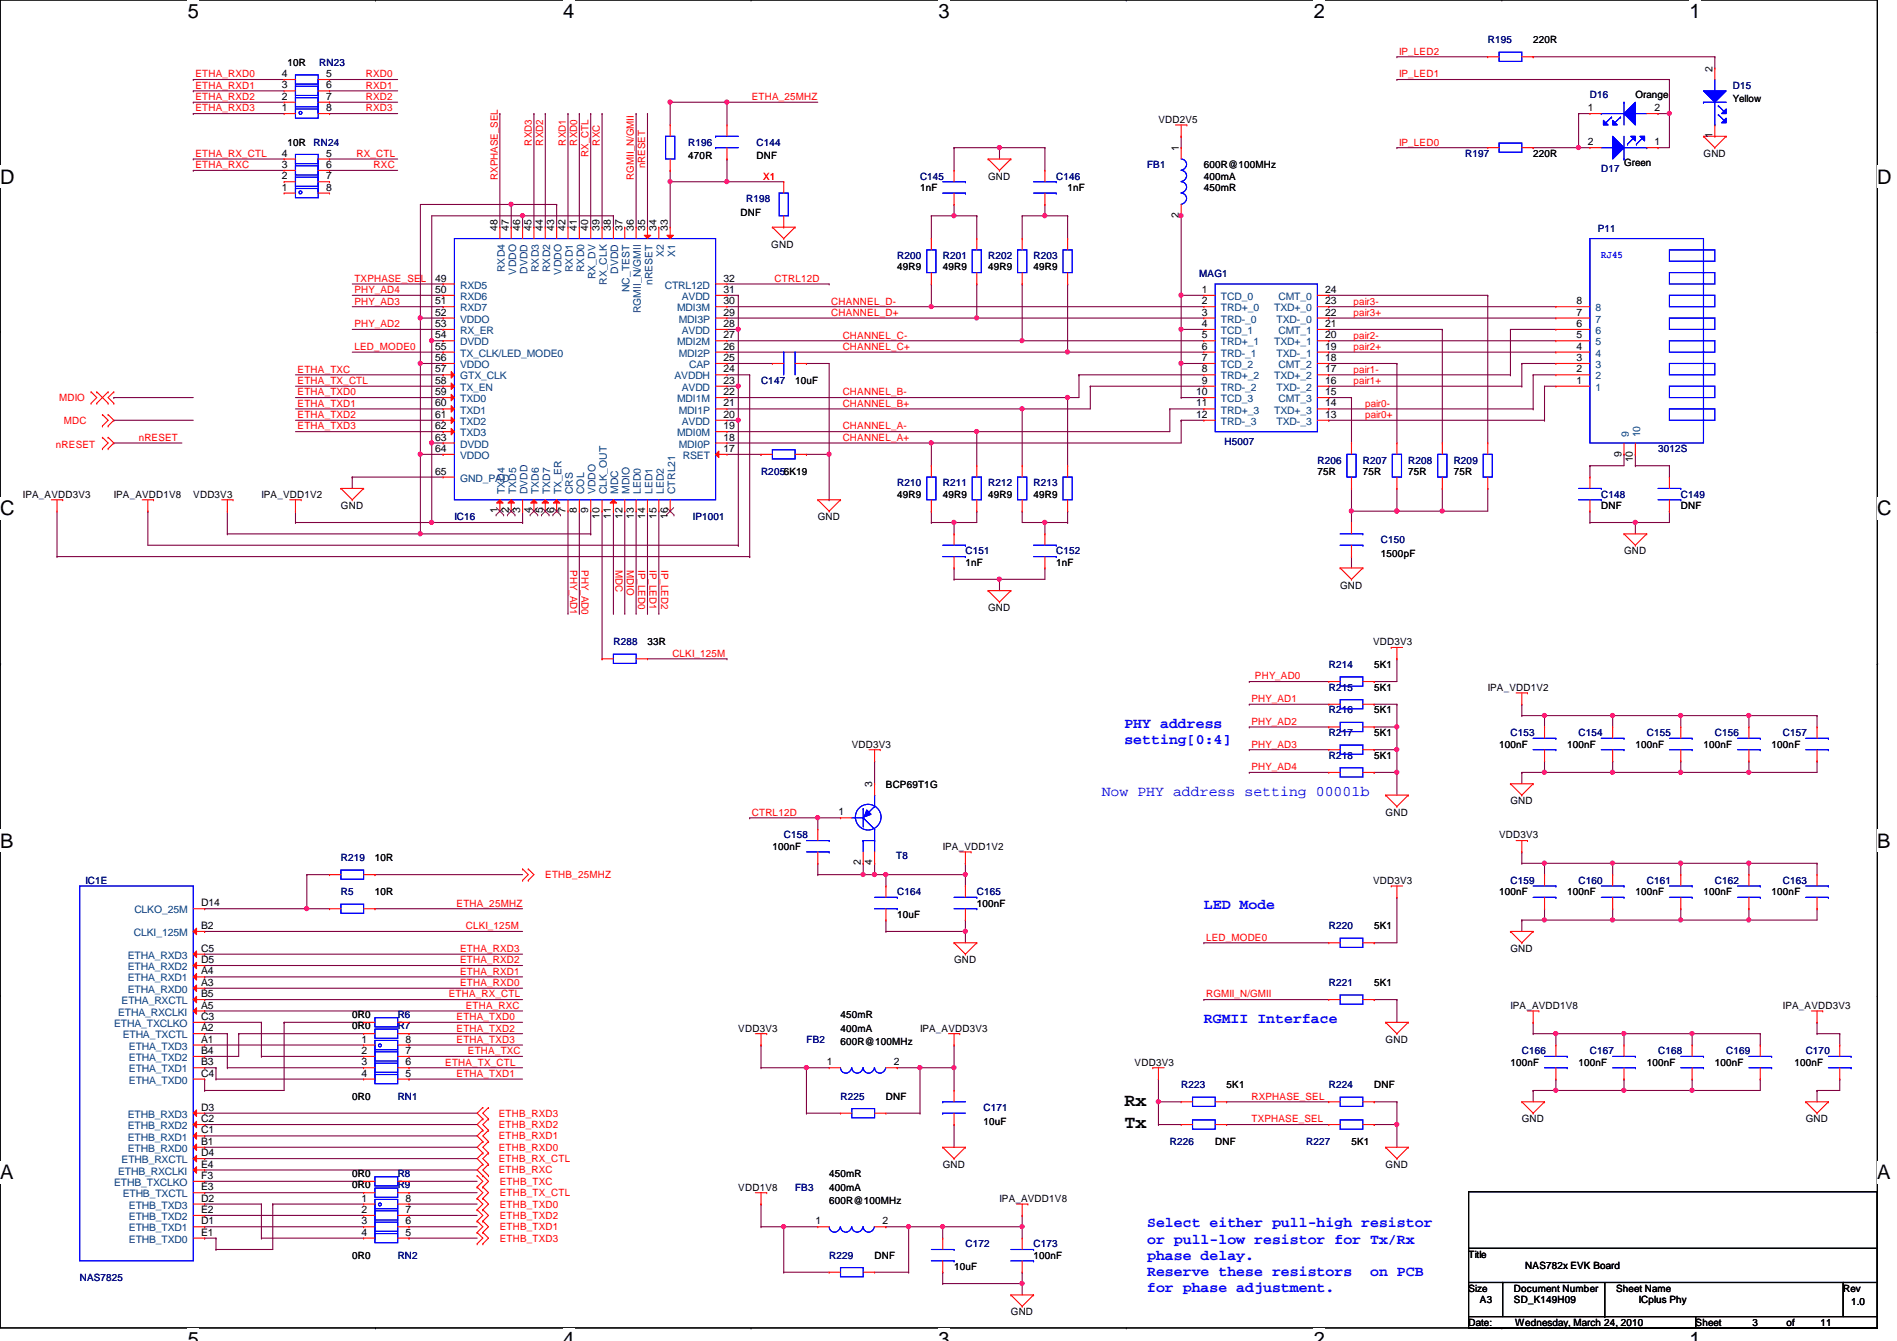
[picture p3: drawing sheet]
<svg xmlns="http://www.w3.org/2000/svg" width="297mm" height="210mm" viewBox="0 0 297 210" stroke-linecap="round" stroke-linejoin="round" font-family="sans-serif">
<defs><g id="words">
<g font-size="3.1">
<text x="29.4" y="2.8">5</text>
<text x="88.2" y="2.8">4</text>
<text x="147" y="2.8">3</text>
<text x="205.7" y="2.8">2</text>
<text x="264.5" y="2.8">1</text>
<text x="0" y="28.7">D</text>
<text x="294" y="28.7">D</text>
<text x="0" y="80.7">C</text>
<text x="294" y="80.7">C</text>
<text x="0" y="132.7">B</text>
<text x="294" y="132.7">B</text>
<text x="0" y="184.6">A</text>
<text x="294" y="184.6">A</text>
<text x="29.4" y="210.7">5</text>
<text x="88.2" y="210.7">4</text>
<text x="147" y="210.7">3</text>
<text x="205.7" y="210.7">2</text>
<text x="264.5" y="210.7">1</text>
</g>
<g font-size="2.8">
<text x="176.1" y="173.1">Rx</text>
<text x="176.1" y="176.6">Tx</text>
</g>
<g font-size="2.3" fill="#00f">
<text x="176.1" y="113.9">PHY address</text>
<text x="176.1" y="116.4">setting[0:4]</text>
<text x="172.5" y="124.5">Now PHY address setting 00001b</text>
<text x="188.5" y="142.3">LED Mode</text>
<text x="188.5" y="160.1">RGMII Interface</text>
<text x="179.6" y="192.1">Select either pull-high resistor</text>
<text x="179.6" y="194.6">or pull-low resistor for Tx/Rx</text>
<text x="179.6" y="197.2">phase delay.</text>
<text x="179.6" y="199.7">Reserve these resistors</text>
<text x="179.6" y="202.3">for phase adjustment.</text>
<text x="214.5" y="199.7">on PCB</text>
</g>
<g font-size="1.6">
<text x="45" y="10.3">10R</text>
<text x="240.1" y="6.8">220R</text>
<text x="268.1" y="11.2" transform="rotate(-90 268.1 11.2)">2</text>
<text x="44.2" y="17.4">1</text>
<text x="44.2" y="15.6">2</text>
<text x="44.2" y="13.8">3</text>
<text x="44.2" y="12.1">4</text>
<text x="51.1" y="17.4">8</text>
<text x="51.1" y="12.1">5</text>
<text x="51.1" y="13.8">6</text>
<text x="51.1" y="15.6">7</text>
<text x="248.6" y="17.4">1</text>
<text x="256.1" y="15.3">Orange</text>
<text x="259.1" y="17.4">2</text>
<text x="271.4" y="16">Yellow</text>
<text x="45" y="22.8">10R</text>
<text x="181.4" y="19.2">VDD2V5</text>
<text x="184.6" y="23.7" transform="rotate(-90 184.6 23.7)">1</text>
<text x="248.6" y="22.7">2</text>
<text x="259.1" y="22.7">1</text>
<text x="268.1" y="21.7" transform="rotate(-90 268.1 21.7)">1</text>
<text x="44.2" y="29.8">1</text>
<text x="44.2" y="28.1">2</text>
<text x="44.2" y="26.3">3</text>
<text x="44.2" y="24.5">4</text>
<text x="51.1" y="29.8">8</text>
<text x="51.1" y="24.5">5</text>
<text x="51.1" y="26.3">6</text>
<text x="51.1" y="28.1">7</text>
<text x="107.8" y="24.9">470R</text>
<text x="118.4" y="24.9">DNF</text>
<text x="144.1" y="29.9">1nF</text>
<text x="154.7" y="28.1">GND</text>
<text x="167.2" y="29.9">1nF</text>
<text x="188.5" y="26.3">600R@100MHz</text>
<text x="188.5" y="28.1">400mA</text>
<text x="188.5" y="29.9">450mR</text>
<text x="240.1" y="24.6">220R</text>
<text x="254.3" y="26">Green</text>
<text x="266.7" y="24.6">GND</text>
<text x="115.9" y="33.8">DNF</text>
<text x="184.6" y="34.1" transform="rotate(-90 184.6 34.1)">2</text>
<text x="77.9" y="36.1" transform="rotate(-90 77.9 36.1)">48</text>
<text x="79.7" y="36.1" transform="rotate(-90 79.7 36.1)">47</text>
<text x="81.4" y="36.1" transform="rotate(-90 81.4 36.1)">46</text>
<text x="83.2" y="36.1" transform="rotate(-90 83.2 36.1)">45</text>
<text x="85" y="36.1" transform="rotate(-90 85 36.1)">44</text>
<text x="86.8" y="36.1" transform="rotate(-90 86.8 36.1)">43</text>
<text x="88.6" y="36.1" transform="rotate(-90 88.6 36.1)">42</text>
<text x="90.3" y="36.1" transform="rotate(-90 90.3 36.1)">41</text>
<text x="92.1" y="36.1" transform="rotate(-90 92.1 36.1)">40</text>
<text x="93.9" y="36.1" transform="rotate(-90 93.9 36.1)">39</text>
<text x="95.7" y="36.1" transform="rotate(-90 95.7 36.1)">38</text>
<text x="97.4" y="36.1" transform="rotate(-90 97.4 36.1)">37</text>
<text x="99.2" y="36.1" transform="rotate(-90 99.2 36.1)">36</text>
<text x="101" y="36.1" transform="rotate(-90 101 36.1)">35</text>
<text x="102.8" y="36.1" transform="rotate(-90 102.8 36.1)">34</text>
<text x="104.6" y="36.1" transform="rotate(-90 104.6 36.1)">33</text>
<text x="120.8" y="38.8">GND</text>
<text x="68.2" y="44.1">49</text>
<text x="68.2" y="45.8">50</text>
<text x="68.2" y="47.6">51</text>
<text x="113.3" y="47.6">30</text>
<text x="113.3" y="45.8">31</text>
<text x="113.3" y="44.1">32</text>
<text x="140.5" y="42.3">49R9</text>
<text x="147.6" y="42.3">49R9</text>
<text x="154.7" y="42.3">49R9</text>
<text x="161.8" y="42.3">49R9</text>
<text x="188.2" y="45.8">1</text>
<text x="188.2" y="47.6">2</text>
<text x="207.5" y="47.6">23</text>
<text x="207.5" y="45.8">24</text>
<text x="246.8" y="47.6">8</text>
<text x="68.2" y="49.4">52</text>
<text x="68.2" y="51.2">53</text>
<text x="68.2" y="53">54</text>
<text x="113.3" y="53">27</text>
<text x="113.3" y="51.2">28</text>
<text x="113.3" y="49.4">29</text>
<text x="188.2" y="49.4">3</text>
<text x="188.2" y="51.2">4</text>
<text x="188.2" y="53">5</text>
<text x="207.5" y="53">20</text>
<text x="207.5" y="51.2">21</text>
<text x="207.5" y="49.4">22</text>
<text x="246.8" y="49.4">7</text>
<text x="246.8" y="51.2">6</text>
<text x="246.8" y="53">5</text>
<text x="68.2" y="56.5">56</text>
<text x="68.2" y="58.3">57</text>
<text x="68.2" y="54.7">55</text>
<text x="113.3" y="58.3">24</text>
<text x="113.3" y="56.5">25</text>
<text x="113.3" y="54.7">26</text>
<text x="188.2" y="54.7">6</text>
<text x="188.2" y="56.5">7</text>
<text x="188.2" y="58.3">8</text>
<text x="207.5" y="58.3">17</text>
<text x="207.5" y="56.5">18</text>
<text x="207.5" y="54.7">19</text>
<text x="246.8" y="54.7">4</text>
<text x="246.8" y="56.5">3</text>
<text x="246.8" y="58.3">2</text>
<text x="68.2" y="60.1">58</text>
<text x="68.2" y="61.8">59</text>
<text x="68.2" y="63.6">60</text>
<text x="68.2" y="65.4">61</text>
<text x="113.3" y="65.4">20</text>
<text x="113.3" y="63.6">21</text>
<text x="113.3" y="60.1">23</text>
<text x="113.3" y="61.8">22</text>
<text x="124.5" y="60.1">10uF</text>
<text x="187.3" y="61.8">10</text>
<text x="187.3" y="63.6">11</text>
<text x="187.3" y="65.4">12</text>
<text x="188.2" y="60.1">9</text>
<text x="207.5" y="65.4">13</text>
<text x="207.5" y="63.6">14</text>
<text x="207.5" y="61.8">15</text>
<text x="207.5" y="60.1">16</text>
<text x="246.8" y="60.1">1</text>
<text x="68.2" y="70.7">64</text>
<text x="68.2" y="67.2">62</text>
<text x="68.2" y="69">63</text>
<text x="113.3" y="70.7">17</text>
<text x="113.3" y="67.2">19</text>
<text x="113.3" y="69">18</text>
<text x="253.9" y="71.5" transform="rotate(-90 253.9 71.5)">9</text>
<text x="3.6" y="77.9">IPA_AVDD3V3</text>
<text x="17.8" y="77.9">IPA_AVDD1V8</text>
<text x="30.3" y="77.9">VDD3V3</text>
<text x="40.9" y="77.9">IPA_VDD1V2</text>
<text x="68.2" y="74.3">65</text>
<text x="140.5" y="77.9">49R9</text>
<text x="147.6" y="77.9">49R9</text>
<text x="154.7" y="77.9">49R9</text>
<text x="161.8" y="77.9">49R9</text>
<text x="206.3" y="74.3">75R</text>
<text x="213.4" y="74.3">75R</text>
<text x="220.5" y="74.3">75R</text>
<text x="227.6" y="74.3">75R</text>
<text x="255.7" y="72.3" transform="rotate(-90 255.7 72.3)">10</text>
<text x="53.4" y="79.7">GND</text>
<text x="77.9" y="80.3" transform="rotate(-90 77.9 80.3)">1</text>
<text x="79.7" y="80.3" transform="rotate(-90 79.7 80.3)">2</text>
<text x="81.4" y="80.3" transform="rotate(-90 81.4 80.3)">3</text>
<text x="83.2" y="80.3" transform="rotate(-90 83.2 80.3)">4</text>
<text x="85" y="80.3" transform="rotate(-90 85 80.3)">5</text>
<text x="86.8" y="80.3" transform="rotate(-90 86.8 80.3)">6</text>
<text x="88.6" y="80.3" transform="rotate(-90 88.6 80.3)">7</text>
<text x="90.3" y="80.3" transform="rotate(-90 90.3 80.3)">8</text>
<text x="92.1" y="80.3" transform="rotate(-90 92.1 80.3)">9</text>
<text x="93.9" y="81.2" transform="rotate(-90 93.9 81.2)">10</text>
<text x="95.7" y="81.2" transform="rotate(-90 95.7 81.2)">11</text>
<text x="97.4" y="81.2" transform="rotate(-90 97.4 81.2)">12</text>
<text x="99.2" y="81.2" transform="rotate(-90 99.2 81.2)">13</text>
<text x="101" y="81.2" transform="rotate(-90 101 81.2)">14</text>
<text x="102.8" y="81.2" transform="rotate(-90 102.8 81.2)">15</text>
<text x="104.6" y="81.2" transform="rotate(-90 104.6 81.2)">16</text>
<text x="128.1" y="81.4">GND</text>
<text x="250.7" y="79.7">DNF</text>
<text x="263.2" y="79.7">DNF</text>
<text x="151.2" y="88.6">1nF</text>
<text x="165.4" y="88.6">1nF</text>
<text x="216.2" y="87.1">1500pF</text>
<text x="254.3" y="86.8">GND</text>
<text x="154.7" y="95.7">GND</text>
<text x="209.8" y="92.1">GND</text>
<text x="101.4" y="101">33R</text>
<text x="215" y="101">VDD3V3</text>
<text x="215.2" y="104.6">5K1</text>
<text x="215.2" y="111.7">5K1</text>
<text x="215.2" y="108.1">5K1</text>
<text x="233" y="108.1">IPA_VDD1V2</text>
<text x="133.4" y="117">VDD3V3</text>
<text x="215.2" y="118.8">5K1</text>
<text x="215.2" y="115.2">5K1</text>
<text x="234.7" y="117">100nF</text>
<text x="245.4" y="117">100nF</text>
<text x="256.1" y="117">100nF</text>
<text x="266.7" y="117">100nF</text>
<text x="277.4" y="117">100nF</text>
<text x="136.6" y="123.2" transform="rotate(-90 136.6 123.2)">3</text>
<text x="138.7" y="123.4">BCP69T1G</text>
<text x="236.5" y="125.9">GND</text>
<text x="131.3" y="127.6">1</text>
<text x="217" y="127.7">GND</text>
<text x="234.7" y="131.2">VDD3V3</text>
<text x="58.7" y="134.8">10R</text>
<text x="120.9" y="133">100nF</text>
<text x="134.8" y="135.5" transform="rotate(-90 134.8 135.5)">2</text>
<text x="136.6" y="135.5" transform="rotate(-90 136.6 135.5)">4</text>
<text x="147.6" y="133">IPA_VDD1V2</text>
<text x="31.5" y="141.9">D14</text>
<text x="58.7" y="140.1">10R</text>
<text x="140.5" y="143.7">10uF</text>
<text x="152.9" y="141.9">100nF</text>
<text x="215" y="138.3">VDD3V3</text>
<text x="234.7" y="140.1">100nF</text>
<text x="245.4" y="140.1">100nF</text>
<text x="256.1" y="140.1">100nF</text>
<text x="266.7" y="140.1">100nF</text>
<text x="277.4" y="140.1">100nF</text>
<text x="31.5" y="145.4">B2</text>
<text x="31.5" y="149">C5</text>
<text x="215.2" y="145.5">5K1</text>
<text x="236.5" y="149">GND</text>
<text x="31.5" y="154.3">A3</text>
<text x="31.5" y="152.5">A4</text>
<text x="31.5" y="150.7">D5</text>
<text x="149.4" y="150.8">GND</text>
<text x="215.2" y="154.3">5K1</text>
<text x="31.5" y="157.9">A5</text>
<text x="31.5" y="156.1">B5</text>
<text x="31.5" y="159.6">C3</text>
<text x="31.5" y="161.4">A2</text>
<text x="55.2" y="161.1">0R0</text>
<text x="55.2" y="159.3">0R0</text>
<text x="115.6" y="161.5">VDD3V3</text>
<text x="131.6" y="161.5">400mA</text>
<text x="131.6" y="159.3">450mR</text>
<text x="144.1" y="161.5">IPA_AVDD3V3</text>
<text x="236.5" y="157.9">IPA_AVDD1V8</text>
<text x="279.2" y="157.9">IPA_AVDD3V3</text>
<text x="31.5" y="166.8">B3</text>
<text x="31.5" y="165">B4</text>
<text x="31.5" y="163.2">A1</text>
<text x="56.6" y="163.2">1</text>
<text x="56.6" y="165">2</text>
<text x="56.6" y="166.8">3</text>
<text x="63.5" y="163.2">8</text>
<text x="63.5" y="166.8">6</text>
<text x="63.5" y="165">7</text>
<text x="129.5" y="166.8">1</text>
<text x="131.6" y="163.6">600R@100MHz</text>
<text x="140" y="166.8">2</text>
<text x="177.7" y="166.8">VDD3V3</text>
<text x="217" y="163.2">GND</text>
<text x="236.5" y="166.8">100nF</text>
<text x="247.2" y="166.8">100nF</text>
<text x="257.8" y="166.8">100nF</text>
<text x="268.5" y="166.8">100nF</text>
<text x="281" y="166.8">100nF</text>
<text x="31.5" y="168.5">C4</text>
<text x="31.5" y="173.9">D3</text>
<text x="55.2" y="172.1">0R0</text>
<text x="56.6" y="168.5">4</text>
<text x="63.5" y="168.5">5</text>
<text x="138.7" y="172.1">DNF</text>
<text x="192.1" y="170.3">5K1</text>
<text x="215.2" y="170.3">DNF</text>
<text x="31.5" y="179.2">B1</text>
<text x="31.5" y="177.4">C1</text>
<text x="31.5" y="175.6">C2</text>
<text x="154" y="176">10uF</text>
<text x="190.3" y="179.2">DNF</text>
<text x="211.6" y="179.2">5K1</text>
<text x="238.3" y="175.7">GND</text>
<text x="282.7" y="175.7">GND</text>
<text x="31.5" y="182.8">E4</text>
<text x="31.5" y="181">D4</text>
<text x="31.5" y="184.5">F3</text>
<text x="55.2" y="184.2">0R0</text>
<text x="129.8" y="184.2">450mR</text>
<text x="147.6" y="182.8">GND</text>
<text x="217" y="182.8">GND</text>
<text x="31.5" y="186.3">E3</text>
<text x="31.5" y="191.6">D1</text>
<text x="31.5" y="189.9">E2</text>
<text x="31.5" y="188.1">D2</text>
<text x="55.2" y="186">0R0</text>
<text x="56.6" y="188.1">1</text>
<text x="56.6" y="189.9">2</text>
<text x="56.6" y="191.6">3</text>
<text x="63.5" y="188.1">8</text>
<text x="63.5" y="191.6">6</text>
<text x="63.5" y="189.9">7</text>
<text x="115.6" y="186.4">VDD1V8</text>
<text x="127.7" y="191.6">1</text>
<text x="129.8" y="188.5">600R@100MHz</text>
<text x="129.8" y="186.4">400mA</text>
<text x="138.2" y="191.6">2</text>
<text x="156.5" y="188.1">IPA_AVDD1V8</text>
<text x="31.5" y="193.4">E1</text>
<text x="55.2" y="197">0R0</text>
<text x="56.6" y="193.4">4</text>
<text x="63.5" y="193.4">5</text>
<text x="136.9" y="197">DNF</text>
<text x="161.8" y="197">100nF</text>
<text x="230" y="196.8">Title</text>
<text x="149.4" y="198.8">10uF</text>
<text x="230" y="202.2">Size</text>
<text x="231.7" y="204">A3</text>
<text x="237.1" y="202.2">Document Number</text>
<text x="237.1" y="204">SD_K149H09</text>
<text x="238.8" y="198.6">NAS782x EVK Board</text>
<text x="253.1" y="202.2">Sheet Name</text>
<text x="256.6" y="204">ICplus Phy</text>
<text x="288.6" y="202.2">Rev</text>
<text x="158.3" y="205.9">GND</text>
<text x="230" y="207.5">Date:</text>
<text x="237.2" y="207.5">Wednesday, March 24, 2010</text>
<text x="265.5" y="207.5">Sheet</text>
<text x="274.4" y="207.5">3</text>
<text x="279.7" y="207.5">of</text>
<text x="285.1" y="207.5">11</text>
<text x="289.9" y="204.3">1.0</text>
</g>
<g font-size="1.6" fill="#000080">
<text x="50" y="10.3">RN23</text>
<text x="233" y="6.8">R195</text>
<text x="249" y="15.3">D16</text>
<text x="271.4" y="13.9">D15</text>
<text x="49.1" y="22.8">RN24</text>
<text x="107.8" y="22.8">R196</text>
<text x="118.4" y="22.8">C144</text>
<text x="144.1" y="28.1">C145</text>
<text x="165.4" y="28.1">C146</text>
<text x="179.6" y="26.3">FB1</text>
<text x="229.4" y="24.6">R197</text>
<text x="250.7" y="26.9">D17</text>
<text x="116.8" y="31.7">R198</text>
<text x="140.5" y="40.6">R200</text>
<text x="147.6" y="40.6">R201</text>
<text x="154.7" y="40.6">R202</text>
<text x="161.8" y="40.6">R203</text>
<text x="250.2" y="36.3">P11</text>
<text x="187.8" y="43.4">MAG1</text>
<text x="119.2" y="60.1">C147</text>
<text x="191.7" y="69.7">H5007</text>
<text x="259.6" y="70.8">3012S</text>
<text x="119.2" y="74.3">R2056K19</text>
<text x="140.5" y="76.1">R210</text>
<text x="147.6" y="76.1">R211</text>
<text x="154.7" y="76.1">R212</text>
<text x="161.8" y="76.1">R213</text>
<text x="206.3" y="72.6">R206</text>
<text x="213.4" y="72.6">R207</text>
<text x="220.5" y="72.6">R208</text>
<text x="227.6" y="72.6">R209</text>
<text x="250.7" y="77.9">C148</text>
<text x="263.2" y="77.9">C149</text>
<text x="71.2" y="81.4">IC16</text>
<text x="108.5" y="81.4">IP1001</text>
<text x="151.2" y="86.8">C151</text>
<text x="165.4" y="86.8">C152</text>
<text x="216.2" y="85">C150</text>
<text x="96.1" y="101">R288</text>
<text x="208.1" y="104.6">R214</text>
<text x="208.1" y="111.7">R216</text>
<text x="208.1" y="108.1">R215</text>
<text x="208.1" y="118.8">R218</text>
<text x="208.1" y="115.2">R217</text>
<text x="236.5" y="115.2">C153</text>
<text x="247.2" y="115.2">C154</text>
<text x="257.8" y="115.2">C155</text>
<text x="268.5" y="115.2">C156</text>
<text x="279.2" y="115.2">C157</text>
<text x="122.7" y="131.2">C158</text>
<text x="53.4" y="134.8">R219</text>
<text x="140.3" y="134.5">T8</text>
<text x="13.4" y="138.3">IC1E</text>
<text x="53.4" y="140.1">R5</text>
<text x="140.5" y="140.1">C164</text>
<text x="152.9" y="140.1">C165</text>
<text x="236.5" y="138.3">C159</text>
<text x="247.2" y="138.3">C160</text>
<text x="257.8" y="138.3">C161</text>
<text x="268.5" y="138.3">C162</text>
<text x="279.2" y="138.3">C163</text>
<text x="208.1" y="145.5">R220</text>
<text x="208.1" y="154.3">R221</text>
<text x="62.3" y="161.1">R7</text>
<text x="62.3" y="159.3">R6</text>
<text x="126.3" y="163.2">FB2</text>
<text x="238.3" y="165">C166</text>
<text x="249" y="165">C167</text>
<text x="259.6" y="165">C168</text>
<text x="270.3" y="165">C169</text>
<text x="282.7" y="165">C170</text>
<text x="62.3" y="172.1">RN1</text>
<text x="131.6" y="172.1">R225</text>
<text x="154" y="173.9">C171</text>
<text x="185" y="170.3">R223</text>
<text x="208.1" y="170.3">R224</text>
<text x="183.2" y="179.2">R226</text>
<text x="204.5" y="179.2">R227</text>
<text x="62.3" y="184.2">R8</text>
<text x="62.3" y="186">R9</text>
<text x="124.5" y="186.4">FB3</text>
<text x="62.3" y="197">RN2</text>
<text x="129.8" y="197">R229</text>
<text x="151.2" y="195.2">C172</text>
<text x="161.8" y="195.2">C173</text>
<text x="12.5" y="200.6">NAS7825</text>
</g>
<g font-size="1.6" fill="#f00">
<text x="219.1" y="8.6">IP_LED2</text>
<text x="30.6" y="12.1">ETHA_RXD0</text>
<text x="30.6" y="13.9">ETHA_RXD1</text>
<text x="30.6" y="15.7">ETHA_RXD2</text>
<text x="30.6" y="17.4">ETHA_RXD3</text>
<text x="57.3" y="13.9">RXD1</text>
<text x="57.3" y="12.1">RXD0</text>
<text x="57.3" y="17.4">RXD3</text>
<text x="57.3" y="15.7">RXD2</text>
<text x="117.7" y="15.7">ETHA_25MHZ</text>
<text x="219.1" y="12.1">IP_LED1</text>
<text x="83.3" y="22.8" transform="rotate(-90 83.3 22.8)">RXD3</text>
<text x="85" y="22.8" transform="rotate(-90 85 22.8)">RXD2</text>
<text x="88.6" y="22.8" transform="rotate(-90 88.6 22.8)">RXD1</text>
<text x="90.4" y="22.8" transform="rotate(-90 90.4 22.8)">RXD0</text>
<text x="93.9" y="22.8" transform="rotate(-90 93.9 22.8)">RXC</text>
<text x="219.1" y="22.8">IP_LED0</text>
<text x="30.6" y="24.6">ETHA_RX_CTL</text>
<text x="30.6" y="26.3">ETHA_RXC</text>
<text x="55.8" y="24.6">RX_CTL</text>
<text x="58.5" y="26.3">RXC</text>
<text x="77.9" y="28.1" transform="rotate(-90 77.9 28.1)">RXPHASE_SEL</text>
<text x="92.2" y="24.6" transform="rotate(-90 92.2 24.6)">RX_CTL</text>
<text x="99.3" y="28.1" transform="rotate(-90 99.3 28.1)">RGMII_N/GMII</text>
<text x="101" y="26.3" transform="rotate(-90 101 26.3)">nRESET</text>
<text x="119.5" y="28.1">X1</text>
<text x="55.5" y="47.7">PHY_AD3</text>
<text x="55.5" y="45.9">PHY_AD4</text>
<text x="55.5" y="44.1">TXPHASE_SEL</text>
<text x="121.3" y="44.1">CTRL12D</text>
<text x="130.2" y="47.7">CHANNEL_D-</text>
<text x="212" y="47.7">pair3-</text>
<text x="55.5" y="51.2">PHY_AD2</text>
<text x="130.2" y="49.4">CHANNEL_D+</text>
<text x="131.9" y="53">CHANNEL_C-</text>
<text x="212" y="49.4">pair3+</text>
<text x="212" y="53">pair2-</text>
<text x="46.6" y="58.3">ETHA_TXC</text>
<text x="55.5" y="54.8">LED_MODE0</text>
<text x="131.9" y="54.8">CHANNEL_C+</text>
<text x="212" y="54.8">pair2+</text>
<text x="212" y="58.3">pair1-</text>
<text x="9.3" y="62.8">MDIO</text>
<text x="46.6" y="63.7">ETHA_TXD1</text>
<text x="46.6" y="61.9">ETHA_TXD0</text>
<text x="46.6" y="60.1">ETHA_TX_CTL</text>
<text x="46.6" y="65.4">ETHA_TXD2</text>
<text x="131.9" y="63.7">CHANNEL_B+</text>
<text x="131.9" y="61.9">CHANNEL_B-</text>
<text x="212" y="60.1">pair1+</text>
<text x="213.7" y="63.7">pair0-</text>
<text x="213.7" y="65.4">pair0+</text>
<text x="8.8" y="70.1">nRESET</text>
<text x="10" y="66.3">MDC</text>
<text x="21.7" y="69">nRESET</text>
<text x="46.6" y="67.2">ETHA_TXD3</text>
<text x="131.9" y="69">CHANNEL_A+</text>
<text x="131.9" y="67.2">CHANNEL_A-</text>
<text x="89.3" y="89.2" transform="rotate(90 89.3 89.2)">PHY_AD1</text>
<text x="91.1" y="89.2" transform="rotate(90 91.1 89.2)">PHY_AD0</text>
<text x="96.4" y="89.2" transform="rotate(90 96.4 89.2)">MDC</text>
<text x="98.2" y="89.2" transform="rotate(90 98.2 89.2)">MDIO</text>
<text x="99.9" y="89.2" transform="rotate(90 99.9 89.2)">IP_LED0</text>
<text x="101.7" y="89.2" transform="rotate(90 101.7 89.2)">IP_LED1</text>
<text x="103.5" y="89.2" transform="rotate(90 103.5 89.2)">IP_LED2</text>
<text x="105.3" y="102.8">CLKI_125M</text>
<text x="196.5" y="106.3">PHY_AD0</text>
<text x="196" y="109.9">PHY_AD1</text>
<text x="196" y="113.5">PHY_AD2</text>
<text x="196" y="117">PHY_AD3</text>
<text x="196" y="120.6">PHY_AD4</text>
<text x="117.7" y="127.7">CTRL12D</text>
<text x="85.4" y="137.5">ETHB_25MHZ</text>
<text x="71.5" y="141.9">ETHA_25MHZ</text>
<text x="72" y="149">ETHA_RXD3</text>
<text x="72.9" y="145.5">CLKI_125M</text>
<text x="188.8" y="147.2">LED_MODE0</text>
<text x="72" y="150.8">ETHA_RXD2</text>
<text x="72" y="152.6">ETHA_RXD1</text>
<text x="72" y="154.3">ETHA_RXD0</text>
<text x="70.3" y="156.1">ETHA_RX_CTL</text>
<text x="71.5" y="159.7">ETHA_TXD0</text>
<text x="71.5" y="161.5">ETHA_TXD2</text>
<text x="72.9" y="157.9">ETHA_RXC</text>
<text x="188.8" y="156.1">RGMII_N/GMII</text>
<text x="69.7" y="166.8">ETHA_TX_CTL</text>
<text x="71.5" y="163.2">ETHA_TXD3</text>
<text x="73.3" y="165">ETHA_TXC</text>
<text x="71.5" y="168.6">ETHA_TXD1</text>
<text x="196" y="172.1">RXPHASE_SEL</text>
<text x="78.1" y="178.4">ETHB_RXD1</text>
<text x="78.1" y="176.6">ETHB_RXD2</text>
<text x="78.1" y="174.8">ETHB_RXD3</text>
<text x="196" y="175.7">TXPHASE_SEL</text>
<text x="78.1" y="180.1">ETHB_RXD0</text>
<text x="78.1" y="183.7">ETHB_RXC</text>
<text x="78.1" y="181.9">ETHB_RX_CTL</text>
<text x="78.3" y="185.5">ETHB_TXC</text>
<text x="78.3" y="187.2">ETHB_TX_CTL</text>
<text x="78.3" y="189">ETHB_TXD0</text>
<text x="78.3" y="190.8">ETHB_TXD2</text>
<text x="78.3" y="192.6">ETHB_TXD1</text>
<text x="78.3" y="194.4">ETHB_TXD3</text>
</g>
<g font-size="1.6" fill="#004080">
<text x="103.9" y="40.2" transform="rotate(-90 103.9 40.2)">X2</text>
<text x="105.7" y="40.2" transform="rotate(-90 105.7 40.2)">X1</text>
<text x="72" y="45.2">RXD5</text>
<text x="72" y="46.9">RXD6</text>
<text x="79" y="42.6" transform="rotate(-90 79 42.6)">RXD4</text>
<text x="80.8" y="43" transform="rotate(-90 80.8 43)">VDDO</text>
<text x="82.6" y="42.9" transform="rotate(-90 82.6 42.9)">DVDD</text>
<text x="84.4" y="42.6" transform="rotate(-90 84.4 42.6)">RXD3</text>
<text x="86.1" y="42.6" transform="rotate(-90 86.1 42.6)">RXD2</text>
<text x="87.9" y="43" transform="rotate(-90 87.9 43)">VDDO</text>
<text x="89.7" y="42.6" transform="rotate(-90 89.7 42.6)">RXD1</text>
<text x="91.5" y="42.6" transform="rotate(-90 91.5 42.6)">RXD0</text>
<text x="93.3" y="43.7" transform="rotate(-90 93.3 43.7)">RX_DV</text>
<text x="95" y="44.6" transform="rotate(-90 95 44.6)">RX_CLK</text>
<text x="96.8" y="42.9" transform="rotate(-90 96.8 42.9)">DVDD</text>
<text x="98.6" y="45.7" transform="rotate(-90 98.6 45.7)">NC_TEST</text>
<text x="102.1" y="44.6" transform="rotate(-90 102.1 44.6)">nRESET</text>
<text x="104.1" y="45.2">CTRL12D</text>
<text x="106.8" y="46.9">AVDD</text>
<text x="191.2" y="46.9">TCD_0</text>
<text x="200.2" y="46.9">CMT_0</text>
<text x="72" y="48.7">RXD7</text>
<text x="72" y="50.5">VDDO</text>
<text x="72" y="52.3">RX_ER</text>
<text x="100.4" y="49.1" transform="rotate(-90 100.4 49.1)">RGMII_N/GMII</text>
<text x="106" y="48.7">MDI3M</text>
<text x="106.3" y="50.5">MDI3P</text>
<text x="106.8" y="52.3">AVDD</text>
<text x="191.2" y="48.7">TRD+_0</text>
<text x="191.2" y="50.5">TRD-_0</text>
<text x="191.2" y="52.3">TCD_1</text>
<text x="199.5" y="48.7">TXD+_0</text>
<text x="199.9" y="50.5">TXD-_0</text>
<text x="200.2" y="52.3">CMT_1</text>
<text x="249.8" y="48.7">8</text>
<text x="249.8" y="50.5">7</text>
<text x="249.8" y="52.3">6</text>
<text x="72" y="54.1">DVDD</text>
<text x="72" y="57.6">VDDO</text>
<text x="72" y="59.4">GTX_CLK</text>
<text x="72" y="55.8">TX_CLK/LED_MODE0</text>
<text x="105.6" y="59.4">AVDDH</text>
<text x="106" y="54.1">MDI2M</text>
<text x="106.3" y="55.8">MDI2P</text>
<text x="107.9" y="57.6">CAP</text>
<text x="191.2" y="54.1">TRD+_1</text>
<text x="191.2" y="55.8">TRD-_1</text>
<text x="191.2" y="57.6">TCD_2</text>
<text x="191.2" y="59.4">TRD+_2</text>
<text x="199.5" y="59.4">TXD+_2</text>
<text x="199.5" y="54.1">TXD+_1</text>
<text x="199.9" y="55.8">TXD-_1</text>
<text x="200.2" y="57.6">CMT_2</text>
<text x="249.8" y="54.1">5</text>
<text x="249.8" y="55.8">4</text>
<text x="249.8" y="57.6">3</text>
<text x="249.8" y="59.4">2</text>
<text x="72" y="61.2">TX_EN</text>
<text x="72" y="62.9">TXD0</text>
<text x="72" y="64.7">TXD1</text>
<text x="106" y="62.9">MDI1M</text>
<text x="106.3" y="64.7">MDI1P</text>
<text x="106.8" y="61.2">AVDD</text>
<text x="191.2" y="61.2">TRD-_2</text>
<text x="191.2" y="62.9">TCD_3</text>
<text x="191.2" y="64.7">TRD+_3</text>
<text x="199.5" y="64.7">TXD+_3</text>
<text x="199.9" y="61.2">TXD-_2</text>
<text x="200.2" y="62.9">CMT_3</text>
<text x="249.8" y="61.2">1</text>
<text x="72" y="71.8">VDDO</text>
<text x="72" y="66.5">TXD2</text>
<text x="72" y="68.3">TXD3</text>
<text x="72" y="70.1">DVDD</text>
<text x="106" y="68.3">MDI0M</text>
<text x="106.3" y="70.1">MDI0P</text>
<text x="106.8" y="66.5">AVDD</text>
<text x="106.9" y="71.8">RSET</text>
<text x="191.2" y="66.5">TRD-_3</text>
<text x="199.9" y="66.5">TXD-_3</text>
<text x="255.1" y="68.5" transform="rotate(-90 255.1 68.5)">9</text>
<text x="256.8" y="68.5" transform="rotate(-90 256.8 68.5)">10</text>
<text x="72" y="75.4">GND_PAD</text>
<text x="79" y="77.3" transform="rotate(-90 79 77.3)">TXD4</text>
<text x="80.8" y="77.3" transform="rotate(-90 80.8 77.3)">TXD5</text>
<text x="82.6" y="77.3" transform="rotate(-90 82.6 77.3)">DVDD</text>
<text x="84.4" y="77.3" transform="rotate(-90 84.4 77.3)">TXD6</text>
<text x="86.1" y="77.3" transform="rotate(-90 86.1 77.3)">TXD7</text>
<text x="87.9" y="77.3" transform="rotate(-90 87.9 77.3)">TX_ER</text>
<text x="89.7" y="77.3" transform="rotate(-90 89.7 77.3)">CRS</text>
<text x="91.5" y="77.3" transform="rotate(-90 91.5 77.3)">COL</text>
<text x="93.3" y="77.3" transform="rotate(-90 93.3 77.3)">VDDO</text>
<text x="95" y="77.3" transform="rotate(-90 95 77.3)">CLK_OUT</text>
<text x="96.8" y="77.3" transform="rotate(-90 96.8 77.3)">MDC</text>
<text x="98.6" y="77.3" transform="rotate(-90 98.6 77.3)">MDIO</text>
<text x="100.4" y="77.3" transform="rotate(-90 100.4 77.3)">LED0</text>
<text x="102.1" y="77.3" transform="rotate(-90 102.1 77.3)">LED1</text>
<text x="103.9" y="77.3" transform="rotate(-90 103.9 77.3)">LED2</text>
<text x="105.7" y="77.3" transform="rotate(-90 105.7 77.3)">CTRL21</text>
<text x="21" y="143">CLKO_25M</text>
<text x="21" y="146.5">CLKI_125M</text>
<text x="20" y="155.4">ETHA_RXD0</text>
<text x="20" y="153.6">ETHA_RXD1</text>
<text x="20" y="151.8">ETHA_RXD2</text>
<text x="20" y="150.1">ETHA_RXD3</text>
<text x="17.9" y="160.7">ETHA_TXCLKO</text>
<text x="18.5" y="159">ETHA_RXCLKI</text>
<text x="19" y="157.2">ETHA_RXCTL</text>
<text x="19.2" y="162.5">ETHA_TXCTL</text>
<text x="20.2" y="167.9">ETHA_TXD1</text>
<text x="20.2" y="166.1">ETHA_TXD2</text>
<text x="20.2" y="164.3">ETHA_TXD3</text>
<text x="20.2" y="169.6">ETHA_TXD0</text>
<text x="20" y="178.5">ETHB_RXD1</text>
<text x="20" y="176.7">ETHB_RXD2</text>
<text x="20" y="175">ETHB_RXD3</text>
<text x="17.9" y="185.6">ETHB_TXCLKO</text>
<text x="18.5" y="183.9">ETHB_RXCLKI</text>
<text x="19" y="182.1">ETHB_RXCTL</text>
<text x="20" y="180.3">ETHB_RXD0</text>
<text x="19.2" y="187.4">ETHB_TXCTL</text>
<text x="20.2" y="191">ETHB_TXD2</text>
<text x="20.2" y="189.2">ETHB_TXD3</text>
<text x="20.2" y="194.5">ETHB_TXD0</text>
<text x="20.2" y="192.7">ETHB_TXD1</text>
</g>
<text font-size="1.6" fill="#00f" x="250.7" y="40.3">RJ45</text>
</g></defs>
<path d="M0 0h294v207.9h-294z" fill="none" stroke="#000" stroke-width=".17"/>
<g fill="#fff">
<path d="M29.4 0h1.8v3.5h-1.8z"/>
<path d="M29.4 207.9h1.8v2h-1.8z"/>
</g>
<path d="M58.8 0h.1M58.8 207.9h.1" fill="none" stroke="#000" stroke-width=".17"/>
<g fill="#fff">
<path d="M88.2 0h1.7v3.5h-1.7z"/>
<path d="M88.2 207.9h1.7v2h-1.7z"/>
</g>
<path d="M117.6 0h.1M117.6 207.9h.1" fill="none" stroke="#000" stroke-width=".17"/>
<g fill="#fff">
<path d="M147 0h1.7v3.5h-1.7z"/>
<path d="M147 207.9h1.7v2h-1.7z"/>
</g>
<path d="M176.4 0h.1M176.4 207.9h.1" fill="none" stroke="#000" stroke-width=".17"/>
<g fill="#fff">
<path d="M205.7 0h1.8v3.5h-1.8z"/>
<path d="M205.7 207.9h1.8v2h-1.8z"/>
</g>
<path d="M235.2 0h.1M235.2 207.9h.1" fill="none" stroke="#000" stroke-width=".17"/>
<g fill="#fff">
<path d="M264.5 0h1.8v3.5h-1.8z"/>
<path d="M264.5 207.9h1.8v2h-1.8z"/>
<path d="M0 26h2.3v3.4h-2.3z"/>
<path d="M294 26h2.2v3.4h-2.2z"/>
<path d="M0 77.9h2.3v3.5h-2.3z"/>
<path d="M294 77.9h2.2v3.5h-2.2z"/>
</g>
<path d="M0 51.9h.1M294 51.9h.1" fill="none" stroke="#000" stroke-width=".17"/>
<g fill="#fff">
<path d="M0 129.9h2.1v3.4h-2.1z"/>
<path d="M294 129.9h2v3.4h-2z"/>
</g>
<path d="M0 103.9h.1M294 103.9h.1" fill="none" stroke="#000" stroke-width=".17"/>
<path d="M0 103.9h.1M294 103.9h.1" fill="none" stroke="#000" stroke-width=".16"/>
<g fill="#fff">
<path d="M0 181.8h2.1v3.5h-2.1z"/>
<path d="M294 181.8h2v3.5h-2z"/>
</g>
<path d="M0 155.9h.1M294 155.9h.1" fill="none" stroke="#000" stroke-width=".17"/>
<path d="M149.4 32h.1M149.4 32v1.8M160.1 33.8h.1M160.1 33.8v3.5" fill="none" stroke="#800040" stroke-width=".17"/>
<circle cx="149.4" cy="33.8" r=".32" fill="#f0f"/>
<circle cx="149.4" cy="33.8" r=".32" fill="none" stroke="#f0f" stroke-width=".17"/>
<path d="M145.8 33.8h.1M145.8 33.8v3.5M149.4 33.8h3.5M152.9 33.8h.1M152.9 33.8v3.5M160.1 33.8h3.5M163.6 33.8h.1" fill="none" stroke="#800040" stroke-width=".17"/>
<circle cx="163.6" cy="33.8" r=".32" fill="#f0f"/>
<circle cx="163.6" cy="33.8" r=".32" fill="none" stroke="#f0f" stroke-width=".17"/>
<path d="M149.4 23.1h.1M149.4 23.1v3.6M156.5 23.1h.1M156.5 23.1h7.1M163.6 23.1h.1M163.6 23.1v3.6" fill="none" stroke="#800040" stroke-width=".17"/>
<circle cx="156.5" cy="23.1" r=".32" fill="#f0f"/>
<circle cx="156.5" cy="23.1" r=".32" fill="none" stroke="#f0f" stroke-width=".17"/>
<g fill="none" stroke="#800040" stroke-width=".17">
<path d="M145.8 33.8h3.6M149.4 33.8h.1M156.5 23.1h.1M156.5 23.1v1.8M167.2 33.8h.1M167.2 33.8v3.5M168.9 58.7h.1M168.9 58.7h19.6M126.3 71.1h.1M126.3 71.1h3.5M46.3 81.8h.1M46.3 80v1.8"/>
<path d="M195.6 106.7h.1M195.6 110.2h.1M195.6 117.3h.1M195.6 113.8h.1M195.6 106.7h12.5M195.6 110.2h12.5M195.6 117.3h12.5M195.6 113.8h12.5M195.6 120.9h.1M195.6 120.9h12.5M188.5 156.5h.1M188.5 147.6h.1"/>
<path d="M188.5 156.5h19.6M188.5 147.6h19.6M215.2 147.6h.1M215.2 147.6h3.5M181.4 176h.1M181.4 172.5h.1M181.4 176h3.6M181.4 172.5h3.6M192.1 176h.1M192.1 172.5h.1M192.1 176h16M192.1 172.5h16"/>
</g>
<circle cx="181.4" cy="172.4" r=".32" fill="#f0f"/>
<circle cx="181.4" cy="172.4" r=".32" fill="none" stroke="#f0f" stroke-width=".17"/>
<path d="M215.2 110.2h.1M215.2 117.3h.1M215.2 110.2h3.5M215.2 117.3h3.5M181.4 172.5h.1M181.4 172.5v3.5" fill="none" stroke="#800040" stroke-width=".17"/>
<circle cx="218.7" cy="117.3" r=".32" fill="#f0f"/>
<circle cx="218.7" cy="117.3" r=".32" fill="none" stroke="#f0f" stroke-width=".17"/>
<path d="M113.8 71.1h5.4M119.2 71.1h.1M215.2 113.8h.1M218.7 110.2h.1M218.7 110.2v3.6h-3.5M215.2 120.9h.1M215.2 120.9h3.5" fill="none" stroke="#800040" stroke-width=".17"/>
<circle cx="218.7" cy="120.9" r=".32" fill="#f0f"/>
<circle cx="218.7" cy="120.9" r=".32" fill="none" stroke="#f0f" stroke-width=".17"/>
<g fill="none" stroke="#800040" stroke-width=".17">
<path d="M83.6 17.8h.1M83.6 17.8v17.8M88.9 17.8h.1M88.9 17.8v17.8M113.8 58.7h3.6M117.4 58.7h.1M67.6 81.8h14.2M81.8 81.8h.1M215.2 172.5h.1M215.2 172.5h3.5M218.7 172.5h.1M218.7 172.5v3.5"/>
<path d="M254.3 161.8h.1M254.3 161.8v1.8M284.5 170.7h.1M284.5 170.7v1.8"/>
</g>
<circle cx="67.6" cy="81.8" r=".32" fill="#f0f"/>
<circle cx="67.6" cy="81.8" r=".32" fill="none" stroke="#f0f" stroke-width=".17"/>
<path d="M67.6 33.8v19.5M67.6 53.3h.1" fill="none" stroke="#800040" stroke-width=".17"/>
<circle cx="67.6" cy="53.3" r=".32" fill="#f0f"/>
<circle cx="67.6" cy="53.3" r=".32" fill="none" stroke="#f0f" stroke-width=".17"/>
<path d="M81.8 33.8h14.3M96.1 33.8h.1" fill="none" stroke="#800040" stroke-width=".17"/>
<circle cx="81.8" cy="33.8" r=".32" fill="#f0f"/>
<circle cx="81.8" cy="33.8" r=".32" fill="none" stroke="#f0f" stroke-width=".17"/>
<path d="M65.8 32h14.2M80 32h.1" fill="none" stroke="#800040" stroke-width=".17"/>
<circle cx="80" cy="32" r=".32" fill="#f0f"/>
<circle cx="80" cy="32" r=".32" fill="none" stroke="#f0f" stroke-width=".17"/>
<path d="M65.8 32v17.8M96.1 35.6h.1M96.1 33.8v1.8M65.8 49.8h.1" fill="none" stroke="#800040" stroke-width=".17"/>
<circle cx="65.8" cy="49.8" r=".32" fill="#f0f"/>
<circle cx="65.8" cy="49.8" r=".32" fill="none" stroke="#f0f" stroke-width=".17"/>
<path d="M65.8 83.6h26.7M92.5 83.6h.1" fill="none" stroke="#800040" stroke-width=".17"/>
<circle cx="65.8" cy="83.5" r=".32" fill="#f0f"/>
<circle cx="65.8" cy="83.5" r=".32" fill="none" stroke="#f0f" stroke-width=".17"/>
<path d="M69.4 56.9h.1M69.4 56.9h-3.6v14.2M65.8 71.1h.1M69.4 69.3h.1M69.4 69.3h-1.8v12.5M67.6 81.8h.1" fill="none" stroke="#800040" stroke-width=".17"/>
<circle cx="65.8" cy="71.1" r=".32" fill="#f0f"/>
<circle cx="65.8" cy="71.1" r=".32" fill="none" stroke="#f0f" stroke-width=".17"/>
<path d="M65.8 56.9h.1M69.4 49.8h.1M69.4 49.8h-3.6v7.1M69.4 71.1h.1M69.4 71.1h-3.6v12.5M65.8 83.6h.1" fill="none" stroke="#800040" stroke-width=".17"/>
<circle cx="65.8" cy="56.9" r=".32" fill="#f0f"/>
<circle cx="65.8" cy="56.9" r=".32" fill="none" stroke="#f0f" stroke-width=".17"/>
<path d="M67.6 53.3v16M67.6 69.3h.1" fill="none" stroke="#800040" stroke-width=".17"/>
<circle cx="67.6" cy="69.3" r=".32" fill="#f0f"/>
<circle cx="67.6" cy="69.3" r=".32" fill="none" stroke="#f0f" stroke-width=".17"/>
<g fill="none" stroke="#800040" stroke-width=".17">
<path d="M101.4 17.8h.1M101.4 17.8v17.8M67.6 33.8h14.2M81.8 33.8h.1M81.8 35.6h.1M81.8 33.8v1.8M87.2 35.6h.1M87.2 32v3.6M67.6 53.3h1.8M69.4 53.3h.1M35.6 83.6h30.2M46.3 81.8h21.3"/>
<path d="M65.8 83.6h.1M67.6 81.8h.1M96.1 96h.1M96.1 80v16M97.8 96h.1M97.8 80v16M218.7 120.9h.1M218.7 120.9v3.6M241.8 135.1h.1M241.8 135.1h10.7"/>
</g>
<circle cx="241.8" cy="135.1" r=".32" fill="#f0f"/>
<circle cx="241.8" cy="135.1" r=".32" fill="none" stroke="#f0f" stroke-width=".17"/>
<path d="M241.8 135.1h.1M241.8 135.1v1.8M252.5 135.1h.1M252.5 135.1v1.8M215.2 176h.1M215.2 176h3.5" fill="none" stroke="#800040" stroke-width=".17"/>
<circle cx="218.7" cy="176" r=".32" fill="#f0f"/>
<circle cx="218.7" cy="176" r=".32" fill="none" stroke="#f0f" stroke-width=".17"/>
<path d="M241.8 144h.1M241.8 144h10.7" fill="none" stroke="#800040" stroke-width=".17"/>
<circle cx="241.8" cy="144" r=".32" fill="#f0f"/>
<circle cx="241.8" cy="144" r=".32" fill="none" stroke="#f0f" stroke-width=".17"/>
<path d="M241.8 142.2h.1M241.8 142.2v1.8M252.5 142.2h.1M252.5 142.2v1.8M263.2 144h.1M263.2 144h10.7" fill="none" stroke="#800040" stroke-width=".17"/>
<circle cx="263.2" cy="144" r=".32" fill="#f0f"/>
<circle cx="263.2" cy="144" r=".32" fill="none" stroke="#f0f" stroke-width=".17"/>
<path d="M252.5 135.1h.1M252.5 135.1h10.7M238.3 144h.1M238.3 144h3.5M238.3 144v1.8M263.2 142.2h.1M263.2 142.2v1.8M273.9 142.2h.1M273.9 142.2v1.8" fill="none" stroke="#800040" stroke-width=".17"/>
<circle cx="252.5" cy="135.1" r=".32" fill="#f0f"/>
<circle cx="252.5" cy="135.1" r=".32" fill="none" stroke="#f0f" stroke-width=".17"/>
<path d="M252.5 144h.1M252.5 144h10.7" fill="none" stroke="#800040" stroke-width=".17"/>
<circle cx="252.5" cy="144" r=".32" fill="#f0f"/>
<circle cx="252.5" cy="144" r=".32" fill="none" stroke="#f0f" stroke-width=".17"/>
<path d="M80 35.6h.1M87.2 32h.1M87.2 32h-7.2v3.6M238.3 135.1h.1M238.3 133.3h.1M238.3 135.1h3.5M238.3 133.3v1.8M263.2 135.1h.1M263.2 135.1v1.8M273.9 135.1h.1M273.9 135.1v1.8M273.9 135.1h10.6" fill="none" stroke="#800040" stroke-width=".17"/>
<circle cx="273.8" cy="135.1" r=".32" fill="#f0f"/>
<circle cx="273.8" cy="135.1" r=".32" fill="none" stroke="#f0f" stroke-width=".17"/>
<path d="M284.5 135.1h.1M284.5 135.1v1.8M273.9 144h.1M273.9 144h10.6" fill="none" stroke="#800040" stroke-width=".17"/>
<circle cx="273.8" cy="144" r=".32" fill="#f0f"/>
<circle cx="273.8" cy="144" r=".32" fill="none" stroke="#f0f" stroke-width=".17"/>
<path d="M263.2 135.1h.1M263.2 135.1h10.7M284.5 142.2h.1M284.5 142.2v1.8" fill="none" stroke="#800040" stroke-width=".17"/>
<circle cx="263.2" cy="135.1" r=".32" fill="#f0f"/>
<circle cx="263.2" cy="135.1" r=".32" fill="none" stroke="#f0f" stroke-width=".17"/>
<path d="M115.6 51.6h.1M115.6 46.2v5.4M55.2 74.7h.1M55.2 74.7h14.2M23.2 85.3h92.4M115.6 85.3h.1M181.4 168.9h.1M181.4 168.9v3.6M243.6 161.8h.1M243.6 161.8h10.7" fill="none" stroke="#800040" stroke-width=".17"/>
<circle cx="243.6" cy="161.8" r=".32" fill="#f0f"/>
<circle cx="243.6" cy="161.8" r=".32" fill="none" stroke="#f0f" stroke-width=".17"/>
<g fill="none" stroke="#800040" stroke-width=".17">
<path d="M51.6 14.2h.1M51.6 12.4h.1M51.6 17.8h.1M51.6 16h.1M51.6 14.2h10.7M51.6 12.4h10.7M51.6 17.8h10.7M51.6 16h10.7M51.6 24.9h.1M51.6 26.7h.1M51.6 24.9h10.7M51.6 26.7h10.7"/>
<path d="M55.2 55.1h14.2M69.4 55.1h.1M145.8 48h.1M145.8 44.4h.1M145.8 48h42.7M145.8 44.4v3.6M152.9 44.4h.1M152.9 44.4v5.4M55.2 74.7h.1M55.2 74.7v1.8M170.7 60.5h.1M170.7 60.5v3.5"/>
<path d="M170.7 60.5h17.8M241.8 112h.1M241.8 112h10.7M238.3 120.9h.1M238.3 120.9h3.5M238.3 120.9v1.8M240.1 170.7h.1M240.1 170.7v1.8M243.6 161.8h.1M243.6 161.8v1.8"/>
</g>
<circle cx="241.8" cy="112" r=".32" fill="#f0f"/>
<circle cx="241.8" cy="112" r=".32" fill="none" stroke="#f0f" stroke-width=".17"/>
<path d="M241.8 112h.1M241.8 112v1.8M252.5 112h.1M252.5 112v1.8M252.5 112h10.7" fill="none" stroke="#800040" stroke-width=".17"/>
<circle cx="252.5" cy="112" r=".32" fill="#f0f"/>
<circle cx="252.5" cy="112" r=".32" fill="none" stroke="#f0f" stroke-width=".17"/>
<path d="M252.5 120.9h.1M252.5 120.9h10.7" fill="none" stroke="#800040" stroke-width=".17"/>
<circle cx="252.5" cy="120.9" r=".32" fill="#f0f"/>
<circle cx="252.5" cy="120.9" r=".32" fill="none" stroke="#f0f" stroke-width=".17"/>
<path d="M241.8 120.9h.1M241.8 120.9h10.7" fill="none" stroke="#800040" stroke-width=".17"/>
<circle cx="241.8" cy="120.9" r=".32" fill="#f0f"/>
<circle cx="241.8" cy="120.9" r=".32" fill="none" stroke="#f0f" stroke-width=".17"/>
<path d="M241.8 119.1h.1M241.8 119.1v1.8M252.5 119.1h.1M252.5 119.1v1.8M263.2 120.9h.1M263.2 120.9h10.7" fill="none" stroke="#800040" stroke-width=".17"/>
<circle cx="263.2" cy="120.9" r=".32" fill="#f0f"/>
<circle cx="263.2" cy="120.9" r=".32" fill="none" stroke="#f0f" stroke-width=".17"/>
<g fill="none" stroke="#800040" stroke-width=".17">
<path d="M238.3 112h.1M238.3 110.2h.1M238.3 112h3.5M238.3 110.2v1.8M263.2 119.1h.1M263.2 112h.1M263.2 112v1.8M263.2 119.1v1.8M263.2 112h10.7M273.9 119.1h.1M273.9 112h.1M273.9 112v1.8"/>
<path d="M273.9 119.1v1.8"/>
</g>
<circle cx="263.2" cy="112" r=".32" fill="#f0f"/>
<circle cx="263.2" cy="112" r=".32" fill="none" stroke="#f0f" stroke-width=".17"/>
<path d="M152.9 49.8h.1M152.9 49.8h35.6M35.6 83.6h.1M35.6 80v3.6M240.1 170.7h.1M240.1 170.7h3.5M265 170.7h.1M275.6 168.9h.1M275.6 168.9v1.8h-10.6" fill="none" stroke="#800040" stroke-width=".17"/>
<circle cx="264.9" cy="170.7" r=".32" fill="#f0f"/>
<circle cx="264.9" cy="170.7" r=".32" fill="none" stroke="#f0f" stroke-width=".17"/>
<path d="M128.1 128h.1M128.1 128h3.5M265 168.9h.1M265 168.9v1.8" fill="none" stroke="#800040" stroke-width=".17"/>
<circle cx="128" cy="128" r=".32" fill="#f0f"/>
<circle cx="128" cy="128" r=".32" fill="none" stroke="#f0f" stroke-width=".17"/>
<path d="M273.9 120.9h.1M273.9 120.9h10.6" fill="none" stroke="#800040" stroke-width=".17"/>
<circle cx="273.8" cy="120.9" r=".32" fill="#f0f"/>
<circle cx="273.8" cy="120.9" r=".32" fill="none" stroke="#f0f" stroke-width=".17"/>
<path d="M273.9 112h.1M273.9 112h10.6M284.5 119.1h.1M284.5 119.1v1.8" fill="none" stroke="#800040" stroke-width=".17"/>
<circle cx="273.8" cy="112" r=".32" fill="#f0f"/>
<circle cx="273.8" cy="112" r=".32" fill="none" stroke="#f0f" stroke-width=".17"/>
<path d="M30.3 12.4h.1M30.3 12.4h14.2M284.5 112h.1M284.5 112v1.8M243.6 170.7h.1M254.3 168.9h.1M254.3 168.9v1.8h-10.7" fill="none" stroke="#800040" stroke-width=".17"/>
<circle cx="243.6" cy="170.7" r=".32" fill="#f0f"/>
<circle cx="243.6" cy="170.7" r=".32" fill="none" stroke="#f0f" stroke-width=".17"/>
<g fill="none" stroke="#800040" stroke-width=".17">
<path d="M30.3 14.2h.1M30.3 16h.1M30.3 14.2h14.2M30.3 16h14.2M160.1 44.4h.1M160.1 53.3h.1M160.1 44.4v8.9M160.1 53.3h28.4M167.2 55.1h.1M167.2 44.4h.1M167.2 55.1h21.3M167.2 44.4v10.7"/>
<path d="M215.2 106.7h.1M218.7 103.1h.1M218.7 103.1v3.6h-3.5M117.4 128h.1M117.4 128h10.7M128.1 128h.1M128.1 135.1h.1M128.1 128v1.8M128.1 135.1v1.8M149.4 163.6h.1M149.4 163.6v3.5M243.6 168.9h.1"/>
<path d="M243.6 168.9v1.8"/>
</g>
<circle cx="149.4" cy="167.1" r=".32" fill="#f0f"/>
<circle cx="149.4" cy="167.1" r=".32" fill="none" stroke="#f0f" stroke-width=".17"/>
<path d="M254.3 161.8h.1M254.3 161.8h10.7" fill="none" stroke="#800040" stroke-width=".17"/>
<circle cx="254.3" cy="161.8" r=".32" fill="#f0f"/>
<circle cx="254.3" cy="161.8" r=".32" fill="none" stroke="#f0f" stroke-width=".17"/>
<path d="M254.3 170.7h.1M254.3 170.7h10.7" fill="none" stroke="#800040" stroke-width=".17"/>
<circle cx="254.3" cy="170.7" r=".32" fill="#f0f"/>
<circle cx="254.3" cy="170.7" r=".32" fill="none" stroke="#f0f" stroke-width=".17"/>
<g fill="none" stroke="#800040" stroke-width=".17">
<path d="M30.3 17.8h.1M30.3 17.8h14.2M104.9 28.4h.1M104.9 28.4v7.2M23.2 80h.1M23.2 80v5.3M149.4 81.8h.1M152.9 80h.1M152.9 80v1.8h-3.5M160.1 80h.1M160.1 80v1.8h3.5M163.6 81.8h.1"/>
<path d="M136.9 119.1h.1M136.9 119.1v3.6M135.2 135.1h.1M135.2 135.1v1.8"/>
</g>
<circle cx="149.4" cy="81.8" r=".32" fill="#f0f"/>
<circle cx="149.4" cy="81.8" r=".32" fill="none" stroke="#f0f" stroke-width=".17"/>
<path d="M145.8 80h.1M145.8 80v1.8M156.5 90.7h.1M163.6 88.9h.1M163.6 81.8h.1M163.6 81.8v1.8M163.6 88.9v1.8h-7.1" fill="none" stroke="#800040" stroke-width=".17"/>
<circle cx="163.6" cy="81.8" r=".32" fill="#f0f"/>
<circle cx="163.6" cy="81.8" r=".32" fill="none" stroke="#f0f" stroke-width=".17"/>
<path d="M104.9 28.4h8.9M113.8 28.4h.1M163.6 81.8h3.6M167.2 80h.1M167.2 81.8h.1M167.2 80v1.8M151.2 144h.1M151.2 144v1.8" fill="none" stroke="#800040" stroke-width=".17"/>
<circle cx="104.9" cy="28.4" r=".32" fill="#f0f"/>
<circle cx="104.9" cy="28.4" r=".32" fill="none" stroke="#f0f" stroke-width=".17"/>
<circle cx="113.8" cy="28.4" r=".32" fill="#f0f"/>
<circle cx="113.8" cy="28.4" r=".32" fill="none" stroke="#f0f" stroke-width=".17"/>
<path d="M8.9 87.1h.1M8.9 80v7.1M138.7 145.8h.1M138.7 145.8h12.5" fill="none" stroke="#800040" stroke-width=".17"/>
<circle cx="151.1" cy="145.8" r=".32" fill="#f0f"/>
<circle cx="151.1" cy="145.8" r=".32" fill="none" stroke="#f0f" stroke-width=".17"/>
<path d="M129.8 56.9v14.2M129.8 71.1h.1" fill="none" stroke="#800040" stroke-width=".17"/>
<circle cx="129.8" cy="71.1" r=".32" fill="#f0f"/>
<circle cx="129.8" cy="71.1" r=".32" fill="none" stroke="#f0f" stroke-width=".17"/>
<g fill="none" stroke="#800040" stroke-width=".17">
<path d="M30.3 24.9h.1M30.3 24.9h14.2M115.6 51.6v8.9M117.4 58.7v28.4M115.6 60.5h.1M145.8 69.3h.1M145.8 69.3v3.6M152.9 67.6h.1M152.9 67.6h30.3M152.9 67.6v5.3M8.9 87.1h108.5M117.4 87.1h.1"/>
<path d="M284.5 160h.1M284.5 160v1.8M288.1 161.8h.1M288.1 161.8v1.8"/>
</g>
<circle cx="115.6" cy="60.4" r=".32" fill="#f0f"/>
<circle cx="115.6" cy="60.4" r=".32" fill="none" stroke="#f0f" stroke-width=".17"/>
<g fill="none" stroke="#800040" stroke-width=".17">
<path d="M78.3 17.8h.1M78.3 17.8v17.8M113.8 44.4h16M113.8 46.2h1.8M113.8 51.6h1.8M115.6 46.2h.1M115.6 51.6h.1M129.8 44.4h.1M113.8 60.5h1.8M115.6 65.8h.1M115.6 60.5h.1M115.6 60.5v24.8"/>
<path d="M129.8 78.2h.1M129.8 71.1v7.1M115.6 85.3h.1M215.2 156.5h.1M215.2 156.5h3.5M218.7 156.5h.1M218.7 156.5v3.5M240.1 160h.1M240.1 160v1.8M284.5 161.8h.1M284.5 161.8h3.6"/>
</g>
<circle cx="115.6" cy="51.5" r=".32" fill="#f0f"/>
<circle cx="115.6" cy="51.5" r=".32" fill="none" stroke="#f0f" stroke-width=".17"/>
<path d="M113.8 65.8h1.8M115.6 65.8h.1" fill="none" stroke="#800040" stroke-width=".17"/>
<circle cx="115.6" cy="65.8" r=".32" fill="#f0f"/>
<circle cx="115.6" cy="65.8" r=".32" fill="none" stroke="#f0f" stroke-width=".17"/>
<g fill="none" stroke="#800040" stroke-width=".17">
<path d="M85.4 17.8h.1M85.4 17.8v17.8M90.7 17.8h.1M90.7 17.8v17.8M92.5 17.8h.1M92.5 17.8v17.8M94.3 17.8h.1M94.3 17.8v17.8M30.3 26.7h.1M30.3 26.7h14.2M46.3 58.7h23.1M55.2 48h14.2"/>
<path d="M55.2 51.6h14.2M55.2 46.2h14.2M55.2 44.4h14.2M69.4 48h.1M69.4 51.6h.1M69.4 46.2h.1M69.4 44.4h.1M69.4 58.7h.1M113.8 56.9h.1M113.8 56.9h7.1M126.3 56.9h.1M126.3 56.9h3.5"/>
<path d="M46.3 64h23.1M46.3 62.2h23.1M69.4 64h.1M69.4 62.2h.1M113.8 64h56.9M160.1 64h.1M160.1 64v8.9M81.8 81.8h.1M81.8 80v1.8M88.9 96h.1M88.9 80v16M90.7 96h.1"/>
<path d="M90.7 80v16M92.5 83.6h.1M92.5 80v3.6M94.3 80v23.1M99.6 96h.1M99.6 80v16M101.4 96h.1M101.4 80v16M103.2 96h.1M103.2 80v16M94.3 103.1h.1"/>
</g>
<circle cx="160" cy="64" r=".32" fill="#f0f"/>
<circle cx="160" cy="64" r=".32" fill="none" stroke="#f0f" stroke-width=".17"/>
<path d="M46.3 60.5h23.1M46.3 67.6h23.1M46.3 65.8h23.1M69.4 60.5h.1M69.4 67.6h.1M69.4 65.8h.1M218.7 117.3h.1M218.7 113.8h.1M218.7 113.8v7.1M138.7 144h.1M138.7 144v1.8" fill="none" stroke="#800040" stroke-width=".17"/>
<circle cx="218.7" cy="113.8" r=".32" fill="#f0f"/>
<circle cx="218.7" cy="113.8" r=".32" fill="none" stroke="#f0f" stroke-width=".17"/>
<path d="M113.8 62.2h53.4M167.2 62.2h.1" fill="none" stroke="#800040" stroke-width=".17"/>
<circle cx="167.1" cy="62.2" r=".32" fill="#f0f"/>
<circle cx="167.1" cy="62.2" r=".32" fill="none" stroke="#f0f" stroke-width=".17"/>
<path d="M113.8 69.3h32M145.8 69.3h.1" fill="none" stroke="#800040" stroke-width=".17"/>
<circle cx="145.8" cy="69.3" r=".32" fill="#f0f"/>
<circle cx="145.8" cy="69.3" r=".32" fill="none" stroke="#f0f" stroke-width=".17"/>
<path d="M99.6 17.8h.1M99.6 17.8v17.8M113.8 49.8h39.1M152.9 49.8h.1M240.1 161.8h.1M240.1 161.8h3.5M275.6 161.8h.1M275.6 161.8v1.8M288.1 168.9h.1M288.1 168.9v1.8" fill="none" stroke="#800040" stroke-width=".17"/>
<circle cx="152.9" cy="49.8" r=".32" fill="#f0f"/>
<circle cx="152.9" cy="49.8" r=".32" fill="none" stroke="#f0f" stroke-width=".17"/>
<path d="M113.8 48h32M145.8 48h.1M167.2 62.2h.1M167.2 62.2v10.7" fill="none" stroke="#800040" stroke-width=".17"/>
<circle cx="145.8" cy="48" r=".32" fill="#f0f"/>
<circle cx="145.8" cy="48" r=".32" fill="none" stroke="#f0f" stroke-width=".17"/>
<path d="M113.8 67.6h39.1M152.9 67.6h.1" fill="none" stroke="#800040" stroke-width=".17"/>
<circle cx="152.9" cy="67.5" r=".32" fill="#f0f"/>
<circle cx="152.9" cy="67.5" r=".32" fill="none" stroke="#f0f" stroke-width=".17"/>
<path d="M113.8 53.3h46.3M160.1 53.3h.1" fill="none" stroke="#800040" stroke-width=".17"/>
<circle cx="160" cy="53.3" r=".32" fill="#f0f"/>
<circle cx="160" cy="53.3" r=".32" fill="none" stroke="#f0f" stroke-width=".17"/>
<path d="M113.8 55.1h53.4M167.2 55.1h.1M145.8 69.3h.1M145.8 69.3h39.2" fill="none" stroke="#800040" stroke-width=".17"/>
<circle cx="167.1" cy="55.1" r=".32" fill="#f0f"/>
<circle cx="167.1" cy="55.1" r=".32" fill="none" stroke="#f0f" stroke-width=".17"/>
<path d="M265 161.8h.1M265 161.8h10.6M284.5 170.7h.1M284.5 170.7h3.6" fill="none" stroke="#800040" stroke-width=".17"/>
<circle cx="264.9" cy="161.8" r=".32" fill="#f0f"/>
<circle cx="264.9" cy="161.8" r=".32" fill="none" stroke="#f0f" stroke-width=".17"/>
<g fill="none" stroke="#800040" stroke-width=".17">
<path d="M168.9 58.7h.1M168.9 58.7v3.5h-1.7M17.8 62.2h.1M17.8 65.8h.1M17.8 62.2h12.5M17.8 65.8h12.5M167.2 62.2h.1M149.4 88.9h.1M149.4 88.9v1.8M156.5 90.7h.1M156.5 90.7v1.8M265 161.8h.1"/>
<path d="M265 161.8v1.8"/>
</g>
<circle cx="156.5" cy="90.7" r=".32" fill="#f0f"/>
<circle cx="156.5" cy="90.7" r=".32" fill="none" stroke="#f0f" stroke-width=".17"/>
<g fill="none" stroke="#800040" stroke-width=".17">
<path d="M149.4 23.1h.1M149.4 23.1h7.1M163.6 32h.1M163.6 32v1.8M149.4 90.7h.1M149.4 90.7h7.1M135.2 136.9h.1M135.2 136.9h1.7M151.2 145.8h.1M151.2 145.8v1.8M218.7 140.5h.1M218.7 140.5v7.1"/>
<path d="M119.2 163.6h.1M119.2 163.6v3.5"/>
</g>
<circle cx="135.1" cy="136.9" r=".32" fill="#f0f"/>
<circle cx="135.1" cy="136.9" r=".32" fill="none" stroke="#f0f" stroke-width=".17"/>
<path d="M136.9 135.1h.1M136.9 135.1v1.8M151.2 136.9h.1M151.2 136.9v1.8" fill="none" stroke="#800040" stroke-width=".17"/>
<circle cx="136.9" cy="136.9" r=".32" fill="#f0f"/>
<circle cx="136.9" cy="136.9" r=".32" fill="none" stroke="#f0f" stroke-width=".17"/>
<path d="M138.7 136.9h.1M138.7 136.9v1.8M138.7 136.9h12.5" fill="none" stroke="#800040" stroke-width=".17"/>
<circle cx="151.1" cy="136.9" r=".32" fill="#f0f"/>
<circle cx="151.1" cy="136.9" r=".32" fill="none" stroke="#f0f" stroke-width=".17"/>
<circle cx="138.7" cy="136.9" r=".32" fill="#f0f"/>
<circle cx="138.7" cy="136.9" r=".32" fill="none" stroke="#f0f" stroke-width=".17"/>
<path d="M136.9 136.9h.1M136.9 136.9h1.8" fill="none" stroke="#800040" stroke-width=".17"/>
<circle cx="136.9" cy="136.9" r=".32" fill="#f0f"/>
<circle cx="136.9" cy="136.9" r=".32" fill="none" stroke="#f0f" stroke-width=".17"/>
<path d="M128.1 136.9h.1M128.1 136.9h7.1M151.2 135.1h.1M151.2 135.1v1.8M147.6 192h.1M147.6 192v1.8M147.6 192h12.5M160.1 192h.1M160.1 192v1.8" fill="none" stroke="#800040" stroke-width=".17"/>
<circle cx="160" cy="192" r=".32" fill="#f0f"/>
<circle cx="160" cy="192" r=".32" fill="none" stroke="#f0f" stroke-width=".17"/>
<circle cx="147.6" cy="192" r=".32" fill="#f0f"/>
<circle cx="147.6" cy="192" r=".32" fill="none" stroke="#f0f" stroke-width=".17"/>
<path d="M160.1 199.1h.1M160.1 199.1v1.8h-12.5M147.6 200.9h.1" fill="none" stroke="#800040" stroke-width=".17"/>
<circle cx="160" cy="200.9" r=".32" fill="#f0f"/>
<circle cx="160" cy="200.9" r=".32" fill="none" stroke="#f0f" stroke-width=".17"/>
<path d="M144.1 167.1h.1M144.1 167.1h5.3M147.6 199.1h.1M147.6 199.1v1.8M160.1 190.2h.1M160.1 190.2v1.8M160.1 200.9h.1M160.1 200.9v1.8" fill="none" stroke="#800040" stroke-width=".17"/>
<circle cx="144" cy="167.1" r=".32" fill="#f0f"/>
<circle cx="144" cy="167.1" r=".32" fill="none" stroke="#f0f" stroke-width=".17"/>
<g fill="none" stroke="#800040" stroke-width=".17">
<path d="M104.9 16h.1M104.9 16v3.6M113.8 16h.1M113.8 16v3.6M113.8 16h14.3M113.8 24.9h.1M113.8 24.9v3.5M17.8 69.3h.1M17.8 69.3h10.7M149.4 167.1h.1M149.4 176h.1M149.4 167.1v3.6"/>
<path d="M149.4 176v3.6"/>
</g>
<circle cx="113.8" cy="16" r=".32" fill="#f0f"/>
<circle cx="113.8" cy="16" r=".32" fill="none" stroke="#f0f" stroke-width=".17"/>
<path d="M104.9 16h.1M104.9 16h8.9M104.9 26.7h.1M104.9 26.7v1.7M113.8 28.4h.1M113.8 28.4h8.9" fill="none" stroke="#800040" stroke-width=".17"/>
<circle cx="104.9" cy="16" r=".32" fill="#f0f"/>
<circle cx="104.9" cy="16" r=".32" fill="none" stroke="#f0f" stroke-width=".17"/>
<path d="M163.6 33.8h3.6M167.2 33.8h.1M185 56.9h.1M185 51.6h.1M185 56.9h3.5M185 51.6v10.6M185 51.6h3.5M185 62.2h.1M185 62.2h3.5M188.5 62.2h.1" fill="none" stroke="#800040" stroke-width=".17"/>
<circle cx="184.9" cy="56.9" r=".32" fill="#f0f"/>
<circle cx="184.9" cy="56.9" r=".32" fill="none" stroke="#f0f" stroke-width=".17"/>
<path d="M185 33.8v12.4M185 46.2h.1M185 46.2h3.5" fill="none" stroke="#800040" stroke-width=".17"/>
<circle cx="184.9" cy="33.8" r=".32" fill="#f0f"/>
<circle cx="184.9" cy="33.8" r=".32" fill="none" stroke="#f0f" stroke-width=".17"/>
<circle cx="184.9" cy="46.2" r=".32" fill="#f0f"/>
<circle cx="184.9" cy="46.2" r=".32" fill="none" stroke="#f0f" stroke-width=".17"/>
<g fill="none" stroke="#800040" stroke-width=".17">
<path d="M208.1 48h.1M208.1 49.8h.1M208.1 53.3h.1M208.1 55.1h.1M208.1 58.7h.1M208.1 56.9h.1M208.1 51.6h.1M208.1 46.2h.1M208.1 51.6h17.7M208.1 56.9h10.6M208.1 48h35.5M208.1 49.8h35.5"/>
<path d="M208.1 53.3h35.5M208.1 55.1h35.5M208.1 58.7h28.4M208.1 46.2h24.9M218.7 56.9h.1M218.7 56.9v12.4M225.8 51.6h.1M225.8 51.6v17.7M233 46.2h.1M233 46.2v23.1M236.5 58.7h.1M236.5 51.6h.1"/>
<path d="M236.5 51.6v7.1M236.5 51.6h7.1M238.3 56.9h.1M238.3 56.9h5.3M238.3 56.9v3.6M240.1 58.7h.1M240.1 58.7h3.5M240.1 58.7v5.3M208.1 60.5h.1M208.1 64h.1M208.1 65.8h.1M208.1 62.2h.1"/>
<path d="M208.1 60.5h30.2M208.1 64h32M208.1 65.8h33.7M208.1 62.2h3.5M211.6 62.2h.1M211.6 76.5h.1M211.6 62.2v7.1M211.6 76.5v3.5M238.3 60.5h.1M240.1 64h.1M241.8 65.8h.1M241.8 60.5h.1"/>
<path d="M241.8 60.5h1.8M241.8 60.5v5.3M211.6 87.1h.1M211.6 80h.1M211.6 87.1v1.8M211.6 80h7.1"/>
</g>
<circle cx="218.7" cy="80" r=".32" fill="#f0f"/>
<circle cx="218.7" cy="80" r=".32" fill="none" stroke="#f0f" stroke-width=".17"/>
<circle cx="211.6" cy="80" r=".32" fill="#f0f"/>
<circle cx="211.6" cy="80" r=".32" fill="none" stroke="#f0f" stroke-width=".17"/>
<path d="M225.8 76.5h.1M225.8 76.5v3.5M233 76.5h.1M233 76.5v3.5" fill="none" stroke="#800040" stroke-width=".17"/>
<circle cx="225.8" cy="80" r=".32" fill="#f0f"/>
<circle cx="225.8" cy="80" r=".32" fill="none" stroke="#f0f" stroke-width=".17"/>
<g fill="none" stroke="#800040" stroke-width=".17">
<path d="M183.2 64h.1M183.2 64v3.6M183.2 64h5.3M185 65.8h.1M185 65.8v3.5M185 65.8h3.5M188.5 64h.1M218.7 76.5h.1M218.7 76.5v3.5M211.6 80h.1M211.6 80v1.8M218.7 80h.1"/>
<path d="M218.7 80h14.3M225.8 80h.1"/>
</g>
<circle cx="218.7" cy="80" r=".32" fill="#f0f"/>
<circle cx="218.7" cy="80" r=".32" fill="none" stroke="#f0f" stroke-width=".17"/>
<g fill="none" stroke="#800040" stroke-width=".17">
<path d="M249 72.9h.1M249 72.9v1.8M254.3 71.1h.1M254.3 71.1v1.8h-5.3M256.1 71.1h.1M256.1 72.9h.1M256.1 71.1v1.8M256.1 72.9h5.3M261.4 72.9h.1M261.4 72.9v1.8M145.8 81.8h.1M145.8 81.8h3.6v1.8"/>
<path d="M149.4 83.6h.1M249 80h.1M249 81.8h.1M249 80v1.8M256.1 81.8h.1M261.4 80h.1M261.4 80v1.8h-12.4"/>
</g>
<circle cx="256" cy="81.8" r=".32" fill="#f0f"/>
<circle cx="256" cy="81.8" r=".32" fill="none" stroke="#f0f" stroke-width=".17"/>
<path d="M247.2 17.8h.1M247.2 17.8v5.3M261.4 12.4h.1M261.4 17.8h.1M261.4 12.4v10.7M185 21.3h.1M185 21.3v1.8M256.1 81.8h.1M256.1 81.8v1.8" fill="none" stroke="#800040" stroke-width=".17"/>
<circle cx="261.4" cy="17.8" r=".32" fill="#f0f"/>
<circle cx="261.4" cy="17.8" r=".32" fill="none" stroke="#f0f" stroke-width=".17"/>
<g fill="none" stroke="#800040" stroke-width=".17">
<path d="M218.7 8.9h.1M218.7 8.9h14.3M240.1 8.9h.1M240.1 8.9h28.4M247.2 17.8h.1M247.2 17.8h1.8M259.6 17.8h.1M259.6 17.8h1.8M218.7 23.1h.1M218.7 23.1h14.3M240.1 23.1h.1M240.1 23.1h8.9"/>
<path d="M247.2 23.1h.1M259.6 23.1h.1M259.6 23.1h1.8"/>
</g>
<circle cx="247.2" cy="23.1" r=".32" fill="#f0f"/>
<circle cx="247.2" cy="23.1" r=".32" fill="none" stroke="#f0f" stroke-width=".17"/>
<path d="M218.7 12.4h.1M218.7 12.4h42.7M268.5 8.9h.1M268.5 8.9v1.8M218.7 176h.1M218.7 176v3.6M119.2 188.5h.1M119.2 188.5v3.5M142.3 192h.1M142.3 192h5.3" fill="none" stroke="#800040" stroke-width=".17"/>
<circle cx="142.3" cy="192" r=".32" fill="#f0f"/>
<circle cx="142.3" cy="192" r=".32" fill="none" stroke="#f0f" stroke-width=".17"/>
<g fill="none" stroke="#800040" stroke-width=".17">
<path d="M32 158.2h.1M32 145.8h.1M32 158.2h49.8M32 145.8h49.8M48 142.2h.1M48 142.2h3.6M32 163.6h.1M32 165.4h.1M32 167.1h.1M32 163.6h24.9M32 167.1h1.8M33.8 167.1h.1"/>
<path d="M33.8 168.9h.1M33.8 167.1v1.8M33.8 168.9h23.1M35.6 167.1h.1M35.6 167.1h21.3M37.4 161.8h.1M37.4 161.8v3.6h-5.4M37.4 161.8h19.5M40.9 160h.1M40.9 165.4h.1M40.9 165.4h16M40.9 160v5.4"/>
<path d="M64 160h.1M64 161.8h.1M64 163.6h.1M64 165.4h.1M64 168.9h.1M64 167.1h.1M64 163.6h17.8M64 160h17.8M64 168.9h17.8M64 165.4h17.8M64 161.8h17.8M64 167.1h17.8"/>
<path d="M32 193.8h.1M32 193.8h1.8M33.8 193.8h.1M33.8 195.6h.1M33.8 193.8v1.8M42.7 188.5h.1M42.7 188.5v7.1h-8.9M42.7 188.5h14.2"/>
</g>
<circle cx="48" cy="142.2" r=".32" fill="#f0f"/>
<circle cx="48" cy="142.2" r=".32" fill="none" stroke="#f0f" stroke-width=".17"/>
<g fill="none" stroke="#800040" stroke-width=".17">
<path d="M185 51.6h.1M185 46.2v5.4M48 136.9h.1M48 136.9h3.6M48 136.9v5.3M58.7 136.9h.1M58.7 136.9h23.1M32 151.1h.1M32 152.9h.1M32 149.4h.1M32 154.7h.1M32 156.5h.1"/>
<path d="M32 142.2h.1M32 142.2h16M32 151.1h49.8M32 152.9h49.8M32 149.4h49.8M32 154.7h49.8M32 156.5h49.8M48 142.2h.1M58.7 142.2h.1M58.7 142.2h23.1M32 176h.1M32 177.8h.1"/>
<path d="M32 174.2h.1M32 179.6h.1M32 168.9h.1M32 160h.1M32 170.7h.1M32 161.8h.1M32 176h42.7M32 177.8h42.7M32 174.2h42.7M32 179.6h42.7M32 168.9v1.8M32 160h8.9"/>
<path d="M32 161.8h3.6M35.6 161.8h.1M35.6 161.8v5.3M44.5 160h.1M44.5 160h12.4M44.5 160v10.7h-12.5M32 188.5h.1M32 183.1h.1M32 186.7h.1M32 184.9h.1M32 190.2h.1M32 192h.1"/>
<path d="M32 181.4h.1M32 188.5h8.9M32 183.1h42.7M32 184.9h24.9M32 186.7h24.9M32 190.2h24.9M32 192h24.9M32 181.4h42.7M40.9 188.5h.1M40.9 193.8h.1M40.9 188.5v5.3M40.9 193.8h16"/>
<path d="M64 184.9h.1M64 186.7h.1M64 188.5h.1M64 190.2h.1M64 193.8h.1M64 192h.1M64 188.5h10.7M64 193.8h10.7M64 184.9h10.7M64 186.7h10.7M64 190.2h10.7M64 192h10.7"/>
</g>
<circle cx="184.9" cy="51.5" r=".32" fill="#f0f"/>
<circle cx="184.9" cy="51.5" r=".32" fill="none" stroke="#f0f" stroke-width=".17"/>
<path d="M126.3 167.1h.1M126.3 167.1h3.5" fill="none" stroke="#800040" stroke-width=".17"/>
<circle cx="126.3" cy="167.1" r=".32" fill="#f0f"/>
<circle cx="126.3" cy="167.1" r=".32" fill="none" stroke="#f0f" stroke-width=".17"/>
<g fill="none" stroke="#800040" stroke-width=".17">
<path d="M101.4 103.1h12.4M113.8 103.1h.1M119.2 167.1h.1M119.2 167.1h7.1M126.3 174.2h.1M126.3 167.1h.1M126.3 174.2h5.3M126.3 167.1v7.1M138.7 174.2h5.4M140.5 167.1h.1M140.5 167.1h3.6M144.1 174.2h.1"/>
<path d="M144.1 167.1h.1M144.1 167.1v7.1M122.7 192h.1M122.7 199.1h.1M122.7 192h5.4M122.7 199.1h7.1M122.7 192v7.1"/>
</g>
<circle cx="122.7" cy="192" r=".32" fill="#f0f"/>
<circle cx="122.7" cy="192" r=".32" fill="none" stroke="#f0f" stroke-width=".17"/>
<path d="M119.2 192h.1M119.2 192h3.5M136.9 199.1h5.4M138.7 192h.1M138.7 192h3.6M142.3 199.1h.1M142.3 192h.1M142.3 192v7.1" fill="none" stroke="#800040" stroke-width=".17"/>
<g fill="none" stroke="#f00" stroke-width=".17">
<path d="M184.1 19.6h1.7M185 19.6v1.7M185.8 19.6h.1M120.9 35.6h.1M120.9 35.6h3.6M120.9 35.6l1.8 1.7M122.7 37.3h.1M124.5 35.6h.1M124.5 35.6l-1.8 1.7M154.7 24.9h.1M154.7 24.9h3.6M154.7 24.9l1.8 1.8"/>
<path d="M156.5 26.7h.1M158.3 24.9h.1M158.3 24.9l-1.8 1.8M185 21.3h.1M266.7 21.3h.1M266.7 21.3h3.6M266.7 21.3l1.8 1.8M268.5 23.1h.1M270.3 21.3h.1M270.3 21.3l-1.8 1.8M8 78.2h1.8M8.9 78.2v1.8"/>
<path d="M9.8 78.2h.1M14.3 63.1h.1M14.3 61.3h.1M14.3 61.3l.9 .9-.9 .9M15.2 63.1h.1M15.2 61.3h.1M15.2 61.3l1.7 1.8M16 66.7h.1M16 64.9h.1M16 70.2h.1M16 68.5h.1M16 64.9l.9 .9-.9 .9"/>
<path d="M16 68.5l.9 .8-.9 .9M16.9 61.3h.1M16.9 63.1h.1M16.9 64.9h.1M16.9 66.7h.1M16.9 68.5h.1M16.9 70.2h.1M16.9 61.3l-1.7 1.8M16.9 64.9l.9 .9-.9 .9M16.9 68.5l.9 .8-.9 .9M17.8 61.3h.1M17.8 63.1h.1"/>
<path d="M17.8 61.3l-.9 .9 .9 .9M22.3 78.2h1.7M23.2 78.2v1.8M24 78.2h.1M34.7 78.2h1.8M35.6 78.2v1.8M36.5 78.2h.1M45.4 78.2h1.8M46.3 78.2v1.8M47.2 78.2h.1M53.4 76.5h.1M53.4 76.5h3.5"/>
<path d="M53.4 76.5l1.8 1.7M55.2 78.2h.1M56.9 76.5h.1M56.9 76.5l-1.7 1.7M128.1 78.2h.1M128.1 78.2h3.5M128.1 78.2l1.7 1.8M131.6 78.2h.1M131.6 78.2l-1.8 1.8M211.6 69.3h.1M211.6 76.5h.1M211.6 69.3v1.8"/>
<path d="M211.6 74.7v1.8M8.9 80h.1M23.2 80h.1M35.6 80h.1M46.3 80h.1M129.8 80h.1M154.7 92.5h.1M154.7 92.5h3.6M154.7 92.5l1.8 1.7M156.5 94.2h.1M158.3 92.5h.1M158.3 92.5l-1.8 1.7"/>
<path d="M209.8 88.9h.1M209.8 88.9h3.6M209.8 88.9l1.8 1.8M211.6 90.7h.1M213.4 88.9h.1M213.4 88.9l-1.8 1.8M254.3 83.6h.1M254.3 83.6h3.5M254.3 83.6l1.8 1.7M256.1 85.3h.1M257.8 83.6h.1M257.8 83.6l-1.7 1.7"/>
<path d="M136.1 117.3h1.7M136.9 119.1h.1M136.9 117.3v1.8M137.8 117.3h.1M217.8 101.3h.1M217.8 101.3h1.8M218.7 103.1h.1M218.7 101.3v1.8M237.4 108.5h1.8M238.3 110.2h.1M238.3 108.5v1.7M239.2 108.5h.1"/>
<path d="M81.8 137.8h.1M81.8 136h.1M81.8 136l.9 .9-.9 .9M82.7 136h.1M82.7 137.8h.1M82.7 136l.9 .9-.9 .9M150.3 133.3h1.8M151.2 135.1h.1M151.2 133.3v1.8M152.1 133.3h.1M217 124.5h.1M217 124.5h3.5"/>
<path d="M217 124.5l1.7 1.7M217.8 138.7h.1M217.8 138.7h1.8M218.7 126.2h.1M218.7 138.7v1.8M220.5 124.5h.1M220.5 124.5l-1.8 1.7M236.5 122.7h.1M236.5 122.7h3.6M236.5 122.7l1.8 1.8M237.4 131.6h1.8M238.3 124.5h.1"/>
<path d="M238.3 133.3h.1M238.3 131.6v1.7M239.2 131.6h.1M240.1 122.7h.1M240.1 122.7l-1.8 1.8M149.4 147.6h.1M149.4 147.6h3.5M149.4 147.6l1.8 1.8M151.2 149.4h.1M152.9 147.6h.1M152.9 147.6l-1.7 1.8M218.7 140.5h.1"/>
<path d="M236.5 145.8h.1M236.5 145.8h3.6M236.5 145.8l1.8 1.8M238.3 147.6h.1M239.2 158.2h1.8M240.1 145.8h.1M240.1 145.8l-1.8 1.8M240.1 158.2v1.8M241 158.2h.1M283.6 158.2h1.8M284.5 158.2v1.8M285.4 158.2h.1"/>
<path d="M75.6 178.7h.1M75.6 176.9h.1M75.6 175.1h.1M75.6 173.4h.1M75.6 175.1l-.9 .9 .9 .9M75.6 178.7l-.9 .9 .9 .9M75.6 176.9l-.9 .9 .9 .9M75.6 173.4l-.9 .8 .9 .9M76.5 178.7h.1M76.5 176.9h.1M76.5 175.1h.1M76.5 173.4h.1"/>
<path d="M76.5 178.7l-.9 .9 .9 .9M76.5 176.9l-.9 .9 .9 .9M76.5 175.1l-.9 .9 .9 .9M76.5 173.4l-.9 .8 .9 .9M118.3 161.8h1.8M119.2 163.6h.1M119.2 161.8v1.8M120.1 161.8h.1M147.6 179.6h.1M147.6 179.6h3.6M147.6 179.6l1.8 1.8M148.5 161.8h1.8"/>
<path d="M149.4 163.6h.1M149.4 161.8v1.8M150.3 161.8h.1M151.2 179.6h.1M151.2 179.6l-1.8 1.8M180.5 167.1h.1M180.5 167.1h1.8M181.4 168.9h.1M181.4 167.1v1.8M217 160h.1M217 179.6h.1M217 160h3.5"/>
<path d="M217 160l1.7 1.8M217 179.6h3.5M217 179.6l1.7 1.8M218.7 161.8h.1M220.5 160h.1M220.5 179.6h.1M220.5 160l-1.8 1.8M220.5 179.6l-1.8 1.8M238.3 172.5h.1M238.3 172.5h3.5M238.3 172.5l1.8 1.7M240.1 174.2h.1"/>
<path d="M240.1 160h.1M241.8 172.5h.1M241.8 172.5l-1.7 1.7M282.7 172.5h.1M282.7 172.5h3.6M282.7 172.5l1.8 1.7M284.5 174.2h.1M284.5 160h.1M286.3 172.5h.1M286.3 172.5l-1.8 1.7M74.7 185.8h.1M74.7 184h.1"/>
<path d="M74.7 187.6h.1M74.7 189.4h.1M74.7 192.9h.1M74.7 191.1h.1M74.7 194.7h.1M74.7 184l.9 .9-.9 .9M74.7 185.8l.9 .9-.9 .9M74.7 187.6l.9 .9-.9 .9M74.7 191.1l.9 .9-.9 .9M74.7 189.4l.9 .8-.9 .9M74.7 192.9l.9 .9-.9 .9M75.6 184h.1"/>
<path d="M75.6 185.8h.1M75.6 187.6h.1M75.6 180.5h.1M75.6 182.2h.1M75.6 189.4h.1M75.6 191.1h.1M75.6 192.9h.1M75.6 194.7h.1M75.6 182.2l-.9 .9 1.8 1.8-.9 .9M75.6 185.8l.9 .9-.9 .9M75.6 180.5l-.9 .9 .9 .8M75.6 187.6l.9 .9-.9 .9"/>
<path d="M75.6 191.1l.9 .9-.9 .9M75.6 189.4l.9 .8-.9 .9M75.6 192.9l.9 .9-.9 .9M76.5 180.5h.1M76.5 184h.1M76.5 182.2h.1M76.5 182.2l-.9 .9 .9 .9M76.5 180.5l-.9 .9 .9 .8M118.3 186.7h1.8M119.2 188.5h.1M119.2 186.7v1.8M120.1 186.7h.1"/>
<path d="M149.4 181.4h.1M159.2 188.5h1.7M160.1 190.2h.1M160.1 188.5v1.7M160.9 188.5h.1M218.7 181.4h.1M158.3 202.7h.1M158.3 202.7h3.5M158.3 202.7l1.8 1.8M160.1 204.5h.1M161.8 202.7h.1M161.8 202.7l-1.7 1.8"/>
</g>
<path d="M230 186.5h64v8.9h-64zM230 195.4h64v5.3h-64zM230 186.5h64v21.4h-64zM230 200.7h5.3v5.4h-5.3zM230 206.1h35.5v1.8h-35.5zM235.3 200.7h53.3v5.4h-53.3zM251.3 206.1h.1M251.3 200.7v5.4M265.5 206.1h28.5v1.8h-28.5zM288.6 200.7h5.4v5.4h-5.4z" fill="none" stroke="#000" stroke-width=".17"/>
<path d="M210.9 71.1h1.4v3.6h-1.4z" fill="none" stroke="#00f" stroke-width=".17"/>
<path d="M252.5 21.3l1.8 1.8-1.8 1.8z" fill="#00f"/>
<path d="M252.5 21.3l1.8 1.8-1.8 1.8z" fill="none" stroke="#00f" stroke-width=".17"/>
<path d="M255.4 21.3h.7v.8z" fill="#00f"/>
<path d="M255.4 21.3h.7v.8z" fill="none" stroke="#00f" stroke-width=".17"/>
<path d="M256.8 21.3h.7v.8z" fill="#00f"/>
<path d="M250.7 23.1h1.8M252.5 23.1h.1M254.3 24.9h.1M254.3 21.3v3.6M254.3 23.1h3.5M254.8 22.6h.1M255.7 21.7l-.9 .9M256.2 22.6h.1M256.8 21.3h.7v.8zM257.1 21.7l-.9 .9M257.8 23.1h.1" fill="none" stroke="#00f" stroke-width=".17"/>
<path d="M252.5 21.3l1.8 1.8-1.8 1.8z" fill="#00f"/>
<path d="M252.5 21.3l1.8 1.8-1.8 1.8z" fill="none" stroke="#00f" stroke-width=".17"/>
<path d="M255.4 21.3h.7v.8z" fill="#00f"/>
<path d="M255.4 21.3h.7v.8z" fill="none" stroke="#00f" stroke-width=".17"/>
<path d="M256.8 21.3h.7v.8z" fill="#00f"/>
<g fill="none" stroke="#00f" stroke-width=".17">
<path d="M234.7 8.2h3.6v1.4h-3.6zM71.2 37.3h40.9v40.9h-40.9zM112.1 23.1h.1M112.1 21.3h.1M112.1 23.1h3.5M112.1 21.3h3.5M147.6 30.2h3.6M147.6 28.4h3.6M151.2 30.2h.1M151.2 28.4h.1M152.2 39.1h1.5v3.6h-1.5zM250.7 23.1h1.8"/>
<path d="M252.5 23.1h.1M254.3 24.9h.1M254.3 21.3v3.6M254.3 23.1h3.5M254.8 22.6h.1M255.7 21.7l-.9 .9M256.2 22.6h.1M256.8 21.3h.7v.8zM257.1 21.7l-.9 .9M257.8 23.1h.1M120.9 70.4h3.6v1.4h-3.6zM159.3 74.7h1.5v3.5h-1.5z"/>
<path d="M225.1 71.1h1.5v3.6h-1.5zM247.2 78.2h3.5M247.2 76.5h3.5M250.7 78.2h.1M250.7 76.5h.1M147.6 87.1h3.6M147.6 85.3h3.6M151.2 87.1h.1M151.2 85.3h.1M96.1 102.4h3.5v1.4h-3.5zM250.7 117.3h3.6M250.7 115.6h3.6"/>
<path d="M254.3 117.3h.1M254.3 115.6h.1M272.1 117.3h3.5M272.1 115.6h3.5M275.6 117.3h.1M275.6 115.6h.1M282.7 117.3h3.6M282.7 115.6h3.6M286.3 117.3h.1M286.3 115.6h.1M209.8 120.2h3.6v1.4h-3.6zM240.1 138.7h3.5"/>
<path d="M243.6 138.7h.1M282.7 138.7h3.6M286.3 138.7h.1M136.9 142.2h3.6M136.9 140.5h3.6M140.5 142.2h.1M140.5 140.5h.1M240.1 140.5h3.5M243.6 140.5h.1M282.7 140.5h3.6M286.3 140.5h.1M58.7 161.1h3.6v1.4h-3.6z"/>
<path d="M209.8 175.3h3.6v1.4h-3.6zM273.9 167.1h3.5M273.9 165.4h3.5M277.4 167.1h.1M277.4 165.4h.1M158.3 197.4h3.5M158.3 195.6h3.5M161.8 197.4h.1M161.8 195.6h.1"/>
</g>
<g fill="none" stroke="#f00" stroke-width=".17">
<path d="M113.8 19.6h.1M113.8 19.6v1.7M233 8.9h.1M233 8.9h1.7M238.3 8.9h1.8M240.1 8.9h.1M78.3 35.6h.1M78.3 35.6v1.7M80 35.6h.1M80 35.6v1.7M81.8 35.6h.1M81.8 35.6v1.7"/>
<path d="M113.8 24.9h.1M113.8 23.1v1.8M149.4 32h.1M149.4 26.7h.1M149.4 26.7v1.7M149.4 30.2v1.8M152.9 37.3h.1M152.9 37.3v1.8M249 23.1h.1M249 23.1h1.7M257.8 23.1h1.8M259.6 23.1h.1"/>
<path d="M152.9 44.4h.1M152.9 42.7v1.7M69.4 71.1h.1M69.4 71.1h1.8M119.2 71.1h.1M119.2 71.1h1.7M124.5 71.1h1.8M126.3 71.1h.1M160.1 72.9h.1M160.1 72.9v1.8M160.1 78.2v1.8M225.8 69.3h.1"/>
<path d="M225.8 76.5h.1M225.8 69.3v1.8M225.8 74.7v1.8M249 74.7h.1M249 74.7v1.8M249 78.2v1.8M149.4 88.9h.1M149.4 83.6h.1M149.4 83.6v1.7M149.4 87.1v1.8M160.1 80h.1M249 80h.1"/>
<path d="M94.3 103.1h.1M94.3 103.1h1.8M99.6 103.1h1.8M101.4 103.1h.1M252.5 119.1h.1M252.5 113.8h.1M252.5 113.8v1.8M252.5 117.3v1.8M273.9 119.1h.1M273.9 113.8h.1M273.9 113.8v1.8M273.9 117.3v1.8"/>
<path d="M284.5 119.1h.1M284.5 113.8h.1M284.5 113.8v1.8M284.5 117.3v1.8M138.7 138.7h.1M138.7 138.7v1.8M208.1 120.9h.1M208.1 120.9h1.7M213.4 120.9h1.8M215.2 120.9h.1M241.8 136.9h.1M241.8 136.9v1.8"/>
<path d="M284.5 136.9h.1M284.5 136.9v1.8M138.7 144h.1M138.7 142.2v1.8M241.8 142.2h.1M241.8 140.5v1.7M284.5 142.2h.1M284.5 140.5v1.7M56.9 161.8h.1M56.9 161.8h1.8M62.3 161.8h1.7M64 161.8h.1"/>
<path d="M208.1 176h.1M208.1 176h1.7M213.4 176h1.8M215.2 176h.1M275.6 168.9h.1M275.6 163.6h.1M275.6 163.6v1.8M275.6 167.1v1.8M160.1 199.1h.1M160.1 193.8h.1M160.1 193.8v1.8M160.1 197.4v1.7"/>
</g>
<path d="M77.8 78.7l.5-.5 .5 .5z" fill="#f00"/>
<path d="M77.8 78.7l.5-.5 .5 .5zM78.3 78.2v1.8M78.3 80h.1" fill="none" stroke="#f00" stroke-width=".17"/>
<path d="M77.7 79.5l1.2 1.1M78.8 79.5l-1.1 1.1M77.7 80.6h.1M78.9 80.6h.1" fill="none" stroke="#804000" stroke-width=".16"/>
<path d="M79.5 78.7l.5-.5 .6 .5z" fill="#f00"/>
<g fill="none" stroke="#f00" stroke-width=".17">
<path d="M85.4 35.6h.1M85.4 35.6v1.7M87.2 35.6h.1M87.2 35.6v1.7M88.9 35.6h.1M88.9 35.6v1.7M79.5 78.7l.5-.5 .6 .5zM80 78.2v1.8M88.9 78.2v1.8M90.7 78.2v1.8M92.5 78.2v1.8M101.4 78.2v1.8"/>
<path d="M103.2 78.2v1.8M80 80h.1M88.9 80h.1M90.7 80h.1M92.5 80h.1M101.4 80h.1M103.2 80h.1"/>
</g>
<path d="M79.5 79.5l1.1 1.1M80.6 79.5l-1.1 1.1M79.5 80.6h.1M80.6 80.6h.1" fill="none" stroke="#804000" stroke-width=".16"/>
<path d="M95.5 78.7l.6-.5 .5 .5z" fill="#f00"/>
<path d="M83.6 35.6h.1M83.6 35.6v1.7M94.3 78.2v1.8M95.5 78.7l.6-.5 .5 .5zM96.1 78.2v1.8M104.9 78.2v1.8M94.3 80h.1M96.1 80h.1M104.9 80h.1" fill="none" stroke="#f00" stroke-width=".17"/>
<path d="M104.4 79.5l1.1 1.1M105.5 79.5l-1.2 1.1M104.3 80.6h.1M105.5 80.6h.1" fill="none" stroke="#804000" stroke-width=".16"/>
<path d="M112.1 71.1l.5-.5v1z" fill="#f00"/>
<path d="M81.8 78.2v1.8M97.8 78.2v1.8M99.6 78.2v1.8M112.1 71.1l.5-.5v1zM112.1 71.1h1.7M113.8 71.1h.1M81.8 80h.1M97.8 80h.1M99.6 80h.1" fill="none" stroke="#f00" stroke-width=".17"/>
<path d="M83.1 78.7l.5-.5 .5 .5z" fill="#f00"/>
<g fill="none" stroke="#f00" stroke-width=".17">
<path d="M69.4 44.4h.1M69.4 46.2h.1M69.4 48h.1M69.4 44.4h1.8M69.4 46.2h1.8M69.4 48h1.8M112.1 44.4h1.7M112.1 58.7h1.7M112.1 56.9h1.7M112.1 55.1h1.7M112.1 53.3h1.7M112.1 51.6h1.7"/>
<path d="M112.1 49.8h1.7M112.1 46.2h1.7M112.1 48h1.7M113.8 58.7h.1M113.8 56.9h.1M113.8 55.1h.1M113.8 53.3h.1M113.8 51.6h.1M113.8 49.8h.1M113.8 48h.1M113.8 46.2h.1M113.8 44.4h.1"/>
<path d="M83.1 78.7l.5-.5 .5 .5zM83.6 78.2v1.8M112.1 65.8h1.7M112.1 64h1.7M112.1 60.5h1.7M112.1 62.2h1.7M113.8 65.8h.1M113.8 64h.1M113.8 60.5h.1M113.8 62.2h.1M83.6 80h.1"/>
</g>
<path d="M83.1 79.5l1.1 1.1M84.2 79.5l-1.2 1.1M83 80.6h.1M84.2 80.6h.1" fill="none" stroke="#804000" stroke-width=".16"/>
<path d="M104.4 36.8h1l-.5 .5z" fill="#f00"/>
<path d="M103.2 35.6h.1M103.2 35.6v1.7M104.4 36.8h1l-.5 .5zM104.9 35.6h.1M104.9 35.6v1.7M69.4 49.8h.1M69.4 49.8h1.8" fill="none" stroke="#f00" stroke-width=".17"/>
<path d="M100.9 36.8h1l-.5 .5z" fill="#f00"/>
<path d="M96.1 35.6h.1M96.1 35.6v1.7M97.8 35.6h.1M97.8 35.6v1.7M99.6 35.6h.1M99.6 35.6v1.7M100.9 36.8h1l-.5 .5zM101.4 35.6h.1M101.4 35.6v1.7M69.4 51.6h.1M69.4 51.6h1.8" fill="none" stroke="#f00" stroke-width=".17"/>
<path d="M84.9 78.7l.5-.5 .5 .5z" fill="#f00"/>
<path d="M69.4 53.3h.1M69.4 56.9h.1M69.4 53.3h1.8M69.4 56.9h1.8M84.9 78.7l.5-.5 .5 .5zM85.4 78.2v1.8M85.4 80h.1" fill="none" stroke="#f00" stroke-width=".17"/>
<path d="M84.8 79.5l1.2 1.1M85.9 79.5l-1.1 1.1M84.8 80.6h.1M86 80.6h.1" fill="none" stroke="#804000" stroke-width=".16"/>
<path d="M70.7 58.2l.5 .5-.5 .5z" fill="#f00"/>
<path d="M69.4 58.7h.1M69.4 58.7h1.8M70.7 58.2l.5 .5-.5 .5z" fill="none" stroke="#f00" stroke-width=".17"/>
<path d="M87.2 78.2l.5 .5h-1z" fill="#f00"/>
<path d="M87.2 78.2l.5 .5h-1zM87.2 78.2v1.8M87.2 80h.1" fill="none" stroke="#f00" stroke-width=".17"/>
<path d="M86.6 79.5l1.2 1.1M87.7 79.5l-1.1 1.1M86.6 80.6h.1M87.8 80.6h.1" fill="none" stroke="#804000" stroke-width=".16"/>
<path d="M70.7 59.9l.5 .6-.5 .5z" fill="#f00"/>
<path d="M70.7 59.9l.5 .6-.5 .5zM69.4 60.5h.1M69.4 60.5h1.8" fill="none" stroke="#f00" stroke-width=".17"/>
<path d="M70.7 61.7l.5 .5-.5 .5z" fill="#f00"/>
<path d="M69.4 62.2h.1M69.4 62.2h1.8M70.7 61.7l.5 .5-.5 .5z" fill="none" stroke="#f00" stroke-width=".17"/>
<path d="M70.7 63.5l.5 .5-.5 .5z" fill="#f00"/>
<path d="M69.4 64h.1M69.4 64h1.8M70.7 63.5l.5 .5-.5 .5z" fill="none" stroke="#f00" stroke-width=".17"/>
<path d="M70.7 65.3l.5 .5-.5 .5z" fill="#f00"/>
<path d="M69.4 65.8h.1M69.4 65.8h1.8M70.7 65.3l.5 .5-.5 .5z" fill="none" stroke="#f00" stroke-width=".17"/>
<path d="M70.7 67.1l.5 .5-.5 .5z" fill="#f00"/>
<g fill="none" stroke="#f00" stroke-width=".17">
<path d="M90.7 35.6h.1M90.7 35.6v1.7M92.5 35.6h.1M92.5 35.6v1.7M94.3 35.6h.1M94.3 35.6v1.7M145.8 37.3h.1M145.8 37.3v1.8M69.4 55.1h.1M69.4 55.1h1.8M145.8 44.4h.1M145.8 42.7v1.7"/>
<path d="M69.4 67.6h.1M69.4 69.3h.1M69.4 74.7h.1M69.4 67.6h1.8M69.4 69.3h1.8M69.4 74.7h1.8M70.7 67.1l.5 .5-.5 .5zM112.1 67.6h1.7M112.1 69.3h1.7M113.8 67.6h.1M113.8 69.3h.1M243.6 168.9h.1"/>
<path d="M243.6 163.6h.1M243.6 163.6v1.8M243.6 167.1v1.8"/>
</g>
<path d="M145.1 39.1h1.5v3.6h-1.5zM241.8 167.1h3.6M241.8 165.4h3.6M245.4 167.1h.1M245.4 165.4h.1" fill="none" stroke="#00f" stroke-width=".17"/>
<path d="M254.3 17.8l1.8-1.8v3.6z" fill="#00f"/>
<path d="M254.3 17.8l1.8-1.8v3.6z" fill="none" stroke="#00f" stroke-width=".17"/>
<path d="M252.5 18.8l.7 .8h-.7z" fill="#00f"/>
<path d="M252.5 18.8l.7 .8h-.7z" fill="none" stroke="#00f" stroke-width=".17"/>
<path d="M251.1 18.8l.7 .8h-.7z" fill="#00f"/>
<path d="M250.7 17.8h.1M250.7 17.8h3.6M251.1 18.8l.7 .8h-.7zM252.3 18.3h.1M252.3 18.3l-.8 .9M253.7 18.3h.1M253.7 18.3l-.8 .9M254.3 16h.1M254.3 16v3.6M256.1 17.8h.1M256.1 17.8h1.7" fill="none" stroke="#00f" stroke-width=".17"/>
<path d="M254.3 17.8l1.8-1.8v3.6z" fill="#00f"/>
<path d="M254.3 17.8l1.8-1.8v3.6z" fill="none" stroke="#00f" stroke-width=".17"/>
<path d="M252.5 18.8l.7 .8h-.7z" fill="#00f"/>
<path d="M252.5 18.8l.7 .8h-.7z" fill="none" stroke="#00f" stroke-width=".17"/>
<path d="M251.1 18.8l.7 .8h-.7z" fill="#00f"/>
<g fill="none" stroke="#00f" stroke-width=".17">
<path d="M46.3 17.1h3.5v1.4h-3.5zM46.3 15.3h3.5v1.4h-3.5zM46.3 13.5h3.5v1.4h-3.5zM46.3 11.7h3.5v1.5h-3.5zM46.3 12.4h.1M46.3 12.4v5.4M46.9 17.5h.3l.1 .2-.1 .1-.2 .1-.1-.1zM49.8 12.4h.1M49.8 12.4v5.4M250.7 17.8h.1M250.7 17.8h3.6M251.1 18.8l.7 .8h-.7z"/>
<path d="M252.3 18.3h.1M252.3 18.3l-.8 .9M253.7 18.3h.1M253.7 18.3l-.8 .9M254.3 16h.1M254.3 16v3.6M256.1 17.8h.1M256.1 17.8h1.7M152.2 74.7h1.5v3.5h-1.5zM250.7 138.7h3.6M254.3 138.7h.1M261.4 138.7h3.6"/>
<path d="M265 138.7h.1M58.7 159.3h3.6v1.4h-3.6zM209.8 146.9h3.6v1.4h-3.6zM250.7 140.5h3.6M254.3 140.5h.1M261.4 140.5h3.6M265 140.5h.1M58.7 162.9h3.6v1.4h-3.6zM58.7 164.6h3.6v1.5h-3.6zM58.7 166.4h3.6v1.5h-3.6zM58.7 168.2h3.6v1.4h-3.6zM58.7 168.9h.1"/>
<path d="M58.7 163.6v5.3M59.3 163.5h.3l.1 .1-.1 .2-.1 .1-.2-.1zM62.3 168.9h.1M62.3 163.6v5.3M186.7 171.7h3.6v1.5h-3.6zM252.5 167.1h3.6M252.5 165.4h3.6M256.1 167.1h.1M256.1 165.4h.1M263.2 167.1h3.5M263.2 165.4h3.5M266.7 167.1h.1"/>
<path d="M266.7 165.4h.1M131.6 198.4h3.6v1.5h-3.6z"/>
</g>
<g fill="none" stroke="#f00" stroke-width=".17">
<path d="M44.5 17.8h.1M44.5 16h.1M44.5 14.2h.1M44.5 12.4h.1M44.5 17.8h1.8M44.5 16h1.8M44.5 14.2h1.8M44.5 12.4h1.8M49.8 17.8h1.8M49.8 16h1.8M49.8 14.2h1.8M49.8 12.4h1.8"/>
<path d="M51.6 17.8h.1M51.6 12.4h.1M51.6 14.2h.1M51.6 16h.1M249 17.8h.1M249 17.8h1.7M257.8 17.8h1.8M259.6 17.8h.1M152.9 72.9h.1M152.9 72.9v1.8M152.9 78.2v1.8M152.9 80h.1"/>
<path d="M252.5 136.9h.1M252.5 136.9v1.8M263.2 136.9h.1M263.2 136.9v1.8M208.1 147.6h.1M208.1 147.6h1.7M213.4 147.6h1.8M215.2 147.6h.1M252.5 142.2h.1M252.5 140.5v1.7M263.2 142.2h.1M263.2 140.5v1.7"/>
<path d="M56.9 163.6h.1M56.9 165.4h.1M56.9 167.1h.1M56.9 168.9h.1M56.9 160h.1M56.9 163.6h1.8M56.9 165.4h1.8M56.9 167.1h1.8M56.9 168.9h1.8M56.9 160h1.8M62.3 163.6h1.7M62.3 165.4h1.7"/>
<path d="M62.3 167.1h1.7M62.3 168.9h1.7M62.3 160h1.7M64 163.6h.1M64 168.9h.1M64 167.1h.1M64 165.4h.1M64 160h.1M185 172.5h.1M185 172.5h1.7M190.3 172.5h1.8M192.1 172.5h.1"/>
<path d="M254.3 168.9h.1M254.3 163.6h.1M254.3 163.6v1.8M254.3 167.1v1.8M265 168.9h.1M265 163.6h.1M265 163.6v1.8M265 167.1v1.8M129.8 199.1h.1M129.8 199.1h1.8M135.2 199.1h1.7M136.9 199.1h.1"/>
</g>
<path d="M266.7 14.2h3.6l-1.8 1.8z" fill="#00f"/>
<path d="M266.7 14.2h3.6l-1.8 1.8z" fill="none" stroke="#00f" stroke-width=".17"/>
<path d="M270.3 17.1v.7h-.7z" fill="#00f"/>
<path d="M270.3 17.1v.7h-.7z" fill="none" stroke="#00f" stroke-width=".17"/>
<path d="M270.3 18.5v.7h-.7z" fill="#00f"/>
<path d="M266.7 16h.1M266.7 16h3.6M268.5 14.2h.1M268.5 19.6h.1M268.5 12.4v1.8M268.5 16v3.6M269.1 16.6h.1M269.1 17.9h.1M269.1 16.6l.9 .8M269.1 17.9l.9 .9M270.3 18.5v.7h-.7z" fill="none" stroke="#00f" stroke-width=".17"/>
<path d="M266.7 14.2h3.6l-1.8 1.8z" fill="#00f"/>
<path d="M266.7 14.2h3.6l-1.8 1.8z" fill="none" stroke="#00f" stroke-width=".17"/>
<path d="M270.3 17.1v.7h-.7z" fill="#00f"/>
<path d="M270.3 17.1v.7h-.7z" fill="none" stroke="#00f" stroke-width=".17"/>
<path d="M270.3 18.5v.7h-.7z" fill="#00f"/>
<g fill="none" stroke="#00f" stroke-width=".17">
<path d="M266.7 16h.1M266.7 16h3.6M268.5 14.2h.1M268.5 19.6h.1M268.5 12.4v1.8M268.5 16v3.6M269.1 16.6h.1M269.1 17.9h.1M269.1 16.6l.9 .8M269.1 17.9l.9 .9M270.3 18.5v.7h-.7zM145.1 74.7h1.5v3.5h-1.5z"/>
<path d="M209.8 113.1h3.6v1.4h-3.6zM126.3 133.3h3.5M126.3 131.6h3.5M129.8 133.3h.1M129.8 131.6h.1M135.2 126.6h.1M135.2 128h.1M135.2 126.6v2.9M135.2 128l1.7 1.8M136.9 124.5h.1M136.9 129.8h.1M136.9 124.5v1.7"/>
<path d="M136.9 129.8v1.8M53.4 141.5h3.5v1.5h-3.5zM186.7 175.3h3.6v1.4h-3.6zM58.7 186h3.6v1.4h-3.6z"/>
</g>
<g fill="none" stroke="#f00" stroke-width=".17">
<path d="M268.5 10.7h.1M268.5 10.7v1.7M268.5 19.6v1.7M268.5 21.3h.1M145.8 72.9h.1M145.8 72.9v1.8M145.8 78.2v1.8M145.8 80h.1M208.1 113.8h.1M208.1 113.8h1.7M213.4 113.8h1.8M215.2 113.8h.1"/>
<path d="M128.1 135.1h.1M128.1 129.8h.1M128.1 129.8v1.8M128.1 133.3v1.8M51.6 142.2h.1M51.6 142.2h1.8M56.9 142.2h1.8M58.7 142.2h.1M185 176h.1M185 176h1.7M190.3 176h1.8M192.1 176h.1"/>
<path d="M56.9 186.7h.1M56.9 186.7h1.8M62.3 186.7h1.7M64 186.7h.1"/>
</g>
<path d="M135.7 126.8l.7 .7-1.1 .3z" fill="#00f"/>
<g fill="none" stroke="#00f" stroke-width=".17">
<path d="M133.4 128h1.8M135.2 128h.1M135.2 131.6h.1M135.2 126.6h.1M135.2 131.6h1.7M135.2 126.6v2.9M135.2 131.6v1.7M135.2 128l1.7 1.8M135.7 126.8l.7 .7-1.1 .3zM136.9 126.2h.1M136.9 131.6h.1M136.9 124.5h.1"/>
<path d="M136.9 129.8h.1M136.9 126.2l-1.7 1.8M136.9 124.5v1.7M136.9 129.8v3.5"/>
<circle cx="135.9" cy="127.9" r="2.01"/>
</g>
<path d="M135.7 126.8l.7 .7-1.1 .3z" fill="#00f"/>
<g fill="none" stroke="#00f" stroke-width=".17">
<path d="M46.3 29.5h3.5v1.4h-3.5zM46.3 27.7h3.5v1.5h-3.5zM46.3 26h3.5v1.4h-3.5zM46.3 24.2h3.5v1.4h-3.5zM46.3 24.9h.1M46.3 24.9v5.3M46.9 29.9h.3l.1 .2-.1 .2-.2 .1-.1-.1zM49.8 24.9h.1M49.8 24.9v5.3M122 30.2h1.4v3.6h-1.4zM159.3 39.1h1.5v3.6h-1.5zM161.8 30.2h3.6"/>
<path d="M161.8 28.4h3.6M165.4 30.2h.1M165.4 28.4h.1M166.5 39.1h1.4v3.6h-1.4zM122.7 55.1h.1M122.7 55.1v3.6M124.5 55.1h.1M124.5 55.1v3.6M190.3 44.4h16v23.2h-16zM166.5 74.7h1.4v3.5h-1.4zM218 71.1h1.5v3.6h-1.5zM259.6 78.2h3.6"/>
<path d="M259.6 76.5h3.6M263.2 78.2h.1M263.2 76.5h.1M161.8 87.1h3.6M161.8 85.3h3.6M165.4 87.1h.1M165.4 85.3h.1M209.8 85.3h3.6M209.8 83.6h3.6M213.4 85.3h.1M213.4 83.6h.1M209.8 116.6h3.6v1.5h-3.6z"/>
<path d="M209.8 106h3.6v1.4h-3.6zM209.8 109.5h3.6v1.5h-3.6zM261.4 117.3h3.6M261.4 115.6h3.6M265 117.3h.1M265 115.6h.1M12.5 138.7h17.8v58.7h-17.8zM53.4 136.2h3.5v1.4h-3.5zM133.4 128h1.8M135.2 128h.1M135.2 131.6h.1M135.2 131.6h1.7"/>
<path d="M135.2 131.6v1.7M135.7 126.8l.7 .7-1.1 .3zM136.9 126.2h.1M136.9 131.6h.1M136.9 126.2l-1.7 1.8M136.9 131.6v1.7M272.1 138.7h3.5M275.6 138.7h.1M149.4 142.2h3.5M149.4 140.5h3.5M152.9 142.2h.1M152.9 140.5h.1"/>
<path d="M272.1 140.5h3.5M275.6 140.5h.1M131.6 167.1a.87 .87 0 0 0 .9 .9 .87 .87 0 0 0 .8-.9M133.4 167.1a.87 .87 0 0 0 .9 .9 .87 .87 0 0 0 .8-.9M135.2 167.1a.87 .87 0 0 0 .8 .9 .87 .87 0 0 0 .9-.9M136.9 167.1a.87 .87 0 0 0 .9 .9 .87 .87 0 0 0 .9-.9M147.6 172.5h.1M147.6 174.2h.1M147.6 172.5h3.6M147.6 174.2h3.6M58.7 187.7h3.6v1.5h-3.6zM58.7 189.5h3.6v1.5h-3.6z"/>
<path d="M58.7 191.3h3.6v1.4h-3.6zM58.7 193.1h3.6v1.4h-3.6zM58.7 184.2h3.6v1.4h-3.6zM58.7 193.8h.1M58.7 188.5v5.3M59.3 188.4h.3l.1 .1-.1 .2-.1 .1-.2-.1zM62.3 193.8h.1M62.3 188.5v5.3M129.8 192a.87 .87 0 0 0 .9 .9 .87 .87 0 0 0 .9-.9M131.6 192a.87 .87 0 0 0 .9 .9 .87 .87 0 0 0 .8-.9M133.4 192a.87 .87 0 0 0 .9 .9 .87 .87 0 0 0 .8-.9M135.2 192a.87 .87 0 0 0 .8 .9 .87 .87 0 0 0 .9-.9"/>
<path d="M145.8 197.4h3.6M145.8 195.6h3.6M149.4 197.4h.1M149.4 195.6h.1"/>
<circle cx="135.9" cy="127.9" r="2.01"/>
</g>
<g fill="none" stroke="#f00" stroke-width=".17">
<path d="M44.5 30.2h.1M44.5 28.4h.1M44.5 26.7h.1M44.5 24.9h.1M44.5 30.2h1.8M44.5 28.4h1.8M44.5 26.7h1.8M44.5 24.9h1.8M49.8 30.2h1.8M49.8 28.4h1.8M49.8 26.7h1.8M49.8 24.9h1.8"/>
<path d="M51.6 30.2h.1M51.6 24.9h.1M51.6 26.7h.1M51.6 28.4h.1M122.7 35.6h.1M122.7 28.4h.1M122.7 28.4v1.8M122.7 33.8v1.8M160.1 37.3h.1M160.1 37.3v1.8M163.6 32h.1M163.6 26.7h.1"/>
<path d="M163.6 26.7v1.7M163.6 30.2v1.8M167.2 37.3h.1M167.2 37.3v1.8M120.9 56.9h.1M120.9 56.9h1.8M124.5 56.9h1.8M126.3 56.9h.1M160.1 44.4h.1M160.1 42.7v1.7M167.2 44.4h.1M167.2 42.7v1.7"/>
<path d="M188.5 46.2h.1M188.5 48h.1M188.5 49.8h.1M188.5 51.6h.1M188.5 53.3h.1M188.5 55.1h.1M188.5 56.9h.1M188.5 58.7h.1M188.5 46.2h1.8M188.5 48h1.8M188.5 49.8h1.8M188.5 51.6h1.8"/>
<path d="M188.5 53.3h1.8M188.5 55.1h1.8M188.5 56.9h1.8M188.5 58.7h1.8M206.3 46.2h1.8M206.3 48h1.8M206.3 49.8h1.8M206.3 51.6h1.8M206.3 53.3h1.8M206.3 55.1h1.8M206.3 56.9h1.8M206.3 58.7h1.8"/>
<path d="M208.1 58.7h.1M208.1 56.9h.1M208.1 55.1h.1M208.1 53.3h.1M208.1 51.6h.1M208.1 49.8h.1M208.1 48h.1M208.1 46.2h.1M167.2 72.9h.1M167.2 72.9v1.8M167.2 78.2v1.8M188.5 60.5h.1"/>
<path d="M188.5 62.2h.1M188.5 64h.1M188.5 65.8h.1M188.5 60.5h1.8M188.5 62.2h1.8M188.5 64h1.8M188.5 65.8h1.8M206.3 60.5h1.8M206.3 62.2h1.8M206.3 64h1.8M206.3 65.8h1.8M208.1 65.8h.1"/>
<path d="M208.1 64h.1M208.1 62.2h.1M208.1 60.5h.1M218.7 69.3h.1M218.7 76.5h.1M218.7 69.3v1.8M218.7 74.7v1.8M261.4 74.7h.1M261.4 74.7v1.8M261.4 78.2v1.8M163.6 88.9h.1M163.6 83.6h.1"/>
<path d="M163.6 83.6v1.7M163.6 87.1v1.8M167.2 80h.1M211.6 87.1h.1M211.6 81.8h.1M211.6 81.8v1.8M211.6 85.3v1.8M261.4 80h.1M208.1 117.3h.1M208.1 106.7h.1M208.1 110.2h.1M208.1 117.3h1.7"/>
<path d="M208.1 106.7h1.7M208.1 110.2h1.7M213.4 117.3h1.8M213.4 106.7h1.8M213.4 110.2h1.8M215.2 117.3h.1M215.2 106.7h.1M215.2 110.2h.1M263.2 119.1h.1M263.2 113.8h.1M263.2 113.8v1.8M263.2 117.3v1.8"/>
<path d="M51.6 136.9h.1M51.6 136.9h1.8M56.9 136.9h1.8M58.7 136.9h.1M131.6 128h.1M131.6 128h1.8M135.2 135.1h.1M135.2 133.3v1.8M136.9 122.7h.1M136.9 135.1h.1M136.9 122.7v1.8M136.9 133.3v1.8"/>
<path d="M151.2 138.7h.1M151.2 138.7v1.8M273.9 136.9h.1M273.9 136.9v1.8M151.2 144h.1M151.2 142.2v1.8M273.9 142.2h.1M273.9 140.5v1.7M129.8 167.1h.1M129.8 167.1h1.8M138.7 167.1h1.8M140.5 167.1h.1"/>
<path d="M149.4 170.7h.1M149.4 176h.1M149.4 170.7v1.8M149.4 174.2v1.8M56.9 188.5h.1M56.9 190.2h.1M56.9 192h.1M56.9 193.8h.1M56.9 184.9h.1M56.9 188.5h1.8M56.9 190.2h1.8M56.9 192h1.8"/>
<path d="M56.9 193.8h1.8M56.9 184.9h1.8M62.3 188.5h1.7M62.3 190.2h1.7M62.3 192h1.7M62.3 193.8h1.7M62.3 184.9h1.7M64 188.5h.1M64 193.8h.1M64 192h.1M64 190.2h.1M64 184.9h.1"/>
<path d="M128.1 192h.1M128.1 192h1.7M136.9 192h1.8M138.7 192h.1M147.6 199.1h.1M147.6 193.8h.1M147.6 193.8v1.8M147.6 197.4v1.7"/>
</g>
<path d="M30.3 145.8l.5-.5v1z" fill="#f00"/>
<path d="M30.3 145.8l.5-.5v1zM30.3 145.8h1.7M30.3 142.2h1.7M32 145.8h.1M32 142.2h.1" fill="none" stroke="#f00" stroke-width=".17"/>
<path d="M30.3 158.2l.5-.5v1z" fill="#f00"/>
<path d="M30.3 158.2l.5-.5v1zM30.3 158.2h1.7M32 158.2h.1" fill="none" stroke="#f00" stroke-width=".17"/>
<path d="M30.3 156.5l.5-.5v1z" fill="#f00"/>
<path d="M30.3 156.5l.5-.5v1zM30.3 156.5h1.7M32 156.5h.1" fill="none" stroke="#f00" stroke-width=".17"/>
<path d="M30.3 154.7l.5-.5v1z" fill="#f00"/>
<path d="M30.3 154.7l.5-.5v1zM30.3 154.7h1.7M32 154.7h.1" fill="none" stroke="#f00" stroke-width=".17"/>
<path d="M30.3 152.9l.5-.5v1z" fill="#f00"/>
<path d="M30.3 152.9l.5-.5v1zM30.3 152.9h1.7M32 152.9h.1" fill="none" stroke="#f00" stroke-width=".17"/>
<path d="M30.3 151.1l.5-.5v1z" fill="#f00"/>
<path d="M30.3 151.1l.5-.5v1zM30.3 151.1h1.7M32 151.1h.1" fill="none" stroke="#f00" stroke-width=".17"/>
<path d="M30.3 149.4l.5-.6v1.1z" fill="#f00"/>
<g fill="none" stroke="#f00" stroke-width=".17">
<path d="M30.3 149.4l.5-.6v1.1zM30.3 149.4h1.7M32 149.4h.1M30.3 160h1.7M30.3 161.8h1.7M30.3 168.9h1.7M30.3 167.1h1.7M30.3 165.4h1.7M30.3 163.6h1.7M32 160h.1M32 161.8h.1M32 168.9h.1"/>
<path d="M32 167.1h.1M32 165.4h.1M32 163.6h.1"/>
</g>
<path d="M30.3 183.1l.5-.5v1z" fill="#f00"/>
<path d="M30.3 183.1l.5-.5v1zM30.3 183.1h1.7M32 183.1h.1" fill="none" stroke="#f00" stroke-width=".17"/>
<path d="M30.3 181.4l.5-.6v1.1z" fill="#f00"/>
<path d="M30.3 181.4l.5-.6v1.1zM30.3 181.4h1.7M32 181.4h.1" fill="none" stroke="#f00" stroke-width=".17"/>
<path d="M30.3 179.6l.5-.5v1z" fill="#f00"/>
<path d="M30.3 179.6l.5-.5v1zM30.3 179.6h1.7M32 179.6h.1" fill="none" stroke="#f00" stroke-width=".17"/>
<path d="M30.3 177.8l.5-.5v1z" fill="#f00"/>
<path d="M30.3 177.8l.5-.5v1zM30.3 177.8h1.7M32 177.8h.1" fill="none" stroke="#f00" stroke-width=".17"/>
<path d="M30.3 176l.5-.5v1z" fill="#f00"/>
<path d="M30.3 176l.5-.5v1zM30.3 176h1.7M32 176h.1" fill="none" stroke="#f00" stroke-width=".17"/>
<path d="M30.3 174.2l.5-.5v1.1z" fill="#f00"/>
<g fill="none" stroke="#f00" stroke-width=".17">
<path d="M104.9 19.6h.1M104.9 19.6v1.7M104.9 26.7h.1M104.9 24.9v1.8M185 23.1h.1M185 33.8h.1M185 23.1v1.8M185 32v1.8M233 23.1h.1M233 23.1h1.7M238.3 23.1h1.8M240.1 23.1h.1"/>
<path d="M243.6 48h.1M243.6 49.8h.1M243.6 51.6h.1M243.6 53.3h.1M243.6 55.1h.1M243.6 56.9h.1M243.6 58.7h.1M243.6 48h5.4M243.6 49.8h5.4M243.6 51.6h5.4M243.6 53.3h5.4M243.6 55.1h5.4"/>
<path d="M243.6 56.9h5.4M243.6 58.7h5.4M233 69.3h.1M233 76.5h.1M233 69.3v1.8M233 74.7v1.8M243.6 60.5h.1M243.6 60.5h5.4M254.3 71.1h.1M254.3 69.3v1.8M256.1 71.1h.1M256.1 69.3v1.8"/>
<path d="M241.8 119.1h.1M241.8 113.8h.1M241.8 113.8v1.8M241.8 117.3v1.8M208.1 156.5h.1M208.1 156.5h1.7M213.4 156.5h1.8M215.2 156.5h.1M30.3 174.2l.5-.5v1.1zM30.3 174.2h1.7M32 174.2h.1M131.6 174.2h.1"/>
<path d="M131.6 174.2h1.8M136.9 174.2h1.8M138.7 174.2h.1M208.1 172.5h.1M208.1 172.5h1.7M213.4 172.5h1.8M215.2 172.5h.1M288.1 168.9h.1M288.1 163.6h.1M288.1 163.6v1.8M288.1 167.1v1.8M30.3 184.9h1.7"/>
<path d="M30.3 186.7h1.7M30.3 193.8h1.7M30.3 192h1.7M30.3 190.2h1.7M30.3 188.5h1.7M32 184.9h.1M32 186.7h.1M32 193.8h.1M32 192h.1M32 190.2h.1M32 188.5h.1"/>
</g>
<g fill="none" stroke="#00f" stroke-width=".17">
<path d="M104.2 21.3h1.5v3.6h-1.5zM185 24.9a.87 .87 0 0 1 .8 .9 .87 .87 0 0 1-.8 .8M185 26.7a.87 .87 0 0 1 .8 .8 .87 .87 0 0 1-.8 .9M185 28.4a.87 .87 0 0 1 .8 .9 .87 .87 0 0 1-.8 .9M185 30.2a.87 .87 0 0 1 .8 .9 .87 .87 0 0 1-.8 .9M234.7 22.4h3.6v1.4h-3.6zM249 37.3h17.7v32h-17.7zM261.4 39.1h7.1v1.8h-7.1zM261.4 46.2h7.1v1.8h-7.1zM261.4 49.8h7.1v1.8h-7.1zM261.4 42.7h7.1v1.7h-7.1zM261.4 53.3h7.1v1.8h-7.1z"/>
<path d="M261.4 56.9h7.1v1.8h-7.1zM232.2 71.1h1.5v3.6h-1.5zM261.4 64h7.1v1.8h-7.1zM261.4 60.5h7.1v1.7h-7.1zM240.1 117.3h3.5M240.1 115.6h3.5M243.6 117.3h.1M243.6 115.6h.1M209.8 155.7h3.6v1.5h-3.6zM133.4 173.5h3.5v1.5h-3.5zM209.8 171.7h3.6v1.5h-3.6zM286.3 167.1h3.6"/>
<path d="M286.3 165.4h3.6M289.9 167.1h.1M289.9 165.4h.1"/>
</g>
<circle cx="149.4" cy="33.8" r=".32" fill="#f0f"/>
<circle cx="149.4" cy="33.8" r=".32" fill="none" stroke="#f0f" stroke-width=".17"/>
<circle cx="163.6" cy="33.8" r=".32" fill="#f0f"/>
<circle cx="163.6" cy="33.8" r=".32" fill="none" stroke="#f0f" stroke-width=".17"/>
<circle cx="156.5" cy="23.1" r=".32" fill="#f0f"/>
<circle cx="156.5" cy="23.1" r=".32" fill="none" stroke="#f0f" stroke-width=".17"/>
<circle cx="181.4" cy="172.4" r=".32" fill="#f0f"/>
<circle cx="181.4" cy="172.4" r=".32" fill="none" stroke="#f0f" stroke-width=".17"/>
<circle cx="218.7" cy="117.3" r=".32" fill="#f0f"/>
<circle cx="218.7" cy="117.3" r=".32" fill="none" stroke="#f0f" stroke-width=".17"/>
<circle cx="218.7" cy="120.9" r=".32" fill="#f0f"/>
<circle cx="218.7" cy="120.9" r=".32" fill="none" stroke="#f0f" stroke-width=".17"/>
<circle cx="67.6" cy="81.8" r=".32" fill="#f0f"/>
<circle cx="67.6" cy="81.8" r=".32" fill="none" stroke="#f0f" stroke-width=".17"/>
<circle cx="67.6" cy="53.3" r=".32" fill="#f0f"/>
<circle cx="67.6" cy="53.3" r=".32" fill="none" stroke="#f0f" stroke-width=".17"/>
<circle cx="81.8" cy="33.8" r=".32" fill="#f0f"/>
<circle cx="81.8" cy="33.8" r=".32" fill="none" stroke="#f0f" stroke-width=".17"/>
<circle cx="80" cy="32" r=".32" fill="#f0f"/>
<circle cx="80" cy="32" r=".32" fill="none" stroke="#f0f" stroke-width=".17"/>
<circle cx="65.8" cy="49.8" r=".32" fill="#f0f"/>
<circle cx="65.8" cy="49.8" r=".32" fill="none" stroke="#f0f" stroke-width=".17"/>
<circle cx="65.8" cy="83.5" r=".32" fill="#f0f"/>
<circle cx="65.8" cy="83.5" r=".32" fill="none" stroke="#f0f" stroke-width=".17"/>
<circle cx="65.8" cy="71.1" r=".32" fill="#f0f"/>
<circle cx="65.8" cy="71.1" r=".32" fill="none" stroke="#f0f" stroke-width=".17"/>
<circle cx="65.8" cy="56.9" r=".32" fill="#f0f"/>
<circle cx="65.8" cy="56.9" r=".32" fill="none" stroke="#f0f" stroke-width=".17"/>
<circle cx="67.6" cy="69.3" r=".32" fill="#f0f"/>
<circle cx="67.6" cy="69.3" r=".32" fill="none" stroke="#f0f" stroke-width=".17"/>
<circle cx="241.8" cy="135.1" r=".32" fill="#f0f"/>
<circle cx="241.8" cy="135.1" r=".32" fill="none" stroke="#f0f" stroke-width=".17"/>
<circle cx="218.7" cy="176" r=".32" fill="#f0f"/>
<circle cx="218.7" cy="176" r=".32" fill="none" stroke="#f0f" stroke-width=".17"/>
<circle cx="241.8" cy="144" r=".32" fill="#f0f"/>
<circle cx="241.8" cy="144" r=".32" fill="none" stroke="#f0f" stroke-width=".17"/>
<circle cx="263.2" cy="144" r=".32" fill="#f0f"/>
<circle cx="263.2" cy="144" r=".32" fill="none" stroke="#f0f" stroke-width=".17"/>
<circle cx="252.5" cy="135.1" r=".32" fill="#f0f"/>
<circle cx="252.5" cy="135.1" r=".32" fill="none" stroke="#f0f" stroke-width=".17"/>
<circle cx="252.5" cy="144" r=".32" fill="#f0f"/>
<circle cx="252.5" cy="144" r=".32" fill="none" stroke="#f0f" stroke-width=".17"/>
<circle cx="273.8" cy="135.1" r=".32" fill="#f0f"/>
<circle cx="273.8" cy="135.1" r=".32" fill="none" stroke="#f0f" stroke-width=".17"/>
<circle cx="273.8" cy="144" r=".32" fill="#f0f"/>
<circle cx="273.8" cy="144" r=".32" fill="none" stroke="#f0f" stroke-width=".17"/>
<circle cx="263.2" cy="135.1" r=".32" fill="#f0f"/>
<circle cx="263.2" cy="135.1" r=".32" fill="none" stroke="#f0f" stroke-width=".17"/>
<circle cx="243.6" cy="161.8" r=".32" fill="#f0f"/>
<circle cx="243.6" cy="161.8" r=".32" fill="none" stroke="#f0f" stroke-width=".17"/>
<circle cx="241.8" cy="112" r=".32" fill="#f0f"/>
<circle cx="241.8" cy="112" r=".32" fill="none" stroke="#f0f" stroke-width=".17"/>
<circle cx="252.5" cy="112" r=".32" fill="#f0f"/>
<circle cx="252.5" cy="112" r=".32" fill="none" stroke="#f0f" stroke-width=".17"/>
<circle cx="252.5" cy="120.9" r=".32" fill="#f0f"/>
<circle cx="252.5" cy="120.9" r=".32" fill="none" stroke="#f0f" stroke-width=".17"/>
<circle cx="241.8" cy="120.9" r=".32" fill="#f0f"/>
<circle cx="241.8" cy="120.9" r=".32" fill="none" stroke="#f0f" stroke-width=".17"/>
<circle cx="263.2" cy="120.9" r=".32" fill="#f0f"/>
<circle cx="263.2" cy="120.9" r=".32" fill="none" stroke="#f0f" stroke-width=".17"/>
<circle cx="263.2" cy="112" r=".32" fill="#f0f"/>
<circle cx="263.2" cy="112" r=".32" fill="none" stroke="#f0f" stroke-width=".17"/>
<circle cx="264.9" cy="170.7" r=".32" fill="#f0f"/>
<circle cx="264.9" cy="170.7" r=".32" fill="none" stroke="#f0f" stroke-width=".17"/>
<circle cx="128" cy="128" r=".32" fill="#f0f"/>
<circle cx="128" cy="128" r=".32" fill="none" stroke="#f0f" stroke-width=".17"/>
<circle cx="273.8" cy="120.9" r=".32" fill="#f0f"/>
<circle cx="273.8" cy="120.9" r=".32" fill="none" stroke="#f0f" stroke-width=".17"/>
<circle cx="273.8" cy="112" r=".32" fill="#f0f"/>
<circle cx="273.8" cy="112" r=".32" fill="none" stroke="#f0f" stroke-width=".17"/>
<circle cx="243.6" cy="170.7" r=".32" fill="#f0f"/>
<circle cx="243.6" cy="170.7" r=".32" fill="none" stroke="#f0f" stroke-width=".17"/>
<circle cx="149.4" cy="167.1" r=".32" fill="#f0f"/>
<circle cx="149.4" cy="167.1" r=".32" fill="none" stroke="#f0f" stroke-width=".17"/>
<circle cx="254.3" cy="161.8" r=".32" fill="#f0f"/>
<circle cx="254.3" cy="161.8" r=".32" fill="none" stroke="#f0f" stroke-width=".17"/>
<circle cx="254.3" cy="170.7" r=".32" fill="#f0f"/>
<circle cx="254.3" cy="170.7" r=".32" fill="none" stroke="#f0f" stroke-width=".17"/>
<circle cx="149.4" cy="81.8" r=".32" fill="#f0f"/>
<circle cx="149.4" cy="81.8" r=".32" fill="none" stroke="#f0f" stroke-width=".17"/>
<circle cx="163.6" cy="81.8" r=".32" fill="#f0f"/>
<circle cx="163.6" cy="81.8" r=".32" fill="none" stroke="#f0f" stroke-width=".17"/>
<circle cx="104.9" cy="28.4" r=".32" fill="#f0f"/>
<circle cx="104.9" cy="28.4" r=".32" fill="none" stroke="#f0f" stroke-width=".17"/>
<circle cx="113.8" cy="28.4" r=".32" fill="#f0f"/>
<circle cx="113.8" cy="28.4" r=".32" fill="none" stroke="#f0f" stroke-width=".17"/>
<circle cx="151.1" cy="145.8" r=".32" fill="#f0f"/>
<circle cx="151.1" cy="145.8" r=".32" fill="none" stroke="#f0f" stroke-width=".17"/>
<circle cx="129.8" cy="71.1" r=".32" fill="#f0f"/>
<circle cx="129.8" cy="71.1" r=".32" fill="none" stroke="#f0f" stroke-width=".17"/>
<circle cx="115.6" cy="60.4" r=".32" fill="#f0f"/>
<circle cx="115.6" cy="60.4" r=".32" fill="none" stroke="#f0f" stroke-width=".17"/>
<circle cx="115.6" cy="51.5" r=".32" fill="#f0f"/>
<circle cx="115.6" cy="51.5" r=".32" fill="none" stroke="#f0f" stroke-width=".17"/>
<circle cx="115.6" cy="65.8" r=".32" fill="#f0f"/>
<circle cx="115.6" cy="65.8" r=".32" fill="none" stroke="#f0f" stroke-width=".17"/>
<circle cx="160" cy="64" r=".32" fill="#f0f"/>
<circle cx="160" cy="64" r=".32" fill="none" stroke="#f0f" stroke-width=".17"/>
<circle cx="218.7" cy="113.8" r=".32" fill="#f0f"/>
<circle cx="218.7" cy="113.8" r=".32" fill="none" stroke="#f0f" stroke-width=".17"/>
<circle cx="167.1" cy="62.2" r=".32" fill="#f0f"/>
<circle cx="167.1" cy="62.2" r=".32" fill="none" stroke="#f0f" stroke-width=".17"/>
<circle cx="145.8" cy="69.3" r=".32" fill="#f0f"/>
<circle cx="145.8" cy="69.3" r=".32" fill="none" stroke="#f0f" stroke-width=".17"/>
<circle cx="152.9" cy="49.8" r=".32" fill="#f0f"/>
<circle cx="152.9" cy="49.8" r=".32" fill="none" stroke="#f0f" stroke-width=".17"/>
<circle cx="145.8" cy="48" r=".32" fill="#f0f"/>
<circle cx="145.8" cy="48" r=".32" fill="none" stroke="#f0f" stroke-width=".17"/>
<circle cx="152.9" cy="67.5" r=".32" fill="#f0f"/>
<circle cx="152.9" cy="67.5" r=".32" fill="none" stroke="#f0f" stroke-width=".17"/>
<circle cx="160" cy="53.3" r=".32" fill="#f0f"/>
<circle cx="160" cy="53.3" r=".32" fill="none" stroke="#f0f" stroke-width=".17"/>
<circle cx="167.1" cy="55.1" r=".32" fill="#f0f"/>
<circle cx="167.1" cy="55.1" r=".32" fill="none" stroke="#f0f" stroke-width=".17"/>
<circle cx="264.9" cy="161.8" r=".32" fill="#f0f"/>
<circle cx="264.9" cy="161.8" r=".32" fill="none" stroke="#f0f" stroke-width=".17"/>
<circle cx="156.5" cy="90.7" r=".32" fill="#f0f"/>
<circle cx="156.5" cy="90.7" r=".32" fill="none" stroke="#f0f" stroke-width=".17"/>
<circle cx="135.1" cy="136.9" r=".32" fill="#f0f"/>
<circle cx="135.1" cy="136.9" r=".32" fill="none" stroke="#f0f" stroke-width=".17"/>
<circle cx="136.9" cy="136.9" r=".32" fill="#f0f"/>
<circle cx="136.9" cy="136.9" r=".32" fill="none" stroke="#f0f" stroke-width=".17"/>
<circle cx="151.1" cy="136.9" r=".32" fill="#f0f"/>
<circle cx="151.1" cy="136.9" r=".32" fill="none" stroke="#f0f" stroke-width=".17"/>
<circle cx="138.7" cy="136.9" r=".32" fill="#f0f"/>
<circle cx="138.7" cy="136.9" r=".32" fill="none" stroke="#f0f" stroke-width=".17"/>
<circle cx="136.9" cy="136.9" r=".32" fill="#f0f"/>
<circle cx="136.9" cy="136.9" r=".32" fill="none" stroke="#f0f" stroke-width=".17"/>
<circle cx="160" cy="192" r=".32" fill="#f0f"/>
<circle cx="160" cy="192" r=".32" fill="none" stroke="#f0f" stroke-width=".17"/>
<circle cx="147.6" cy="192" r=".32" fill="#f0f"/>
<circle cx="147.6" cy="192" r=".32" fill="none" stroke="#f0f" stroke-width=".17"/>
<circle cx="160" cy="200.9" r=".32" fill="#f0f"/>
<circle cx="160" cy="200.9" r=".32" fill="none" stroke="#f0f" stroke-width=".17"/>
<circle cx="144" cy="167.1" r=".32" fill="#f0f"/>
<circle cx="144" cy="167.1" r=".32" fill="none" stroke="#f0f" stroke-width=".17"/>
<circle cx="113.8" cy="16" r=".32" fill="#f0f"/>
<circle cx="113.8" cy="16" r=".32" fill="none" stroke="#f0f" stroke-width=".17"/>
<circle cx="104.9" cy="16" r=".32" fill="#f0f"/>
<circle cx="104.9" cy="16" r=".32" fill="none" stroke="#f0f" stroke-width=".17"/>
<circle cx="184.9" cy="56.9" r=".32" fill="#f0f"/>
<circle cx="184.9" cy="56.9" r=".32" fill="none" stroke="#f0f" stroke-width=".17"/>
<circle cx="184.9" cy="33.8" r=".32" fill="#f0f"/>
<circle cx="184.9" cy="33.8" r=".32" fill="none" stroke="#f0f" stroke-width=".17"/>
<circle cx="184.9" cy="46.2" r=".32" fill="#f0f"/>
<circle cx="184.9" cy="46.2" r=".32" fill="none" stroke="#f0f" stroke-width=".17"/>
<circle cx="218.7" cy="80" r=".32" fill="#f0f"/>
<circle cx="218.7" cy="80" r=".32" fill="none" stroke="#f0f" stroke-width=".17"/>
<circle cx="211.6" cy="80" r=".32" fill="#f0f"/>
<circle cx="211.6" cy="80" r=".32" fill="none" stroke="#f0f" stroke-width=".17"/>
<circle cx="225.8" cy="80" r=".32" fill="#f0f"/>
<circle cx="225.8" cy="80" r=".32" fill="none" stroke="#f0f" stroke-width=".17"/>
<circle cx="218.7" cy="80" r=".32" fill="#f0f"/>
<circle cx="218.7" cy="80" r=".32" fill="none" stroke="#f0f" stroke-width=".17"/>
<circle cx="256" cy="81.8" r=".32" fill="#f0f"/>
<circle cx="256" cy="81.8" r=".32" fill="none" stroke="#f0f" stroke-width=".17"/>
<circle cx="261.4" cy="17.8" r=".32" fill="#f0f"/>
<circle cx="261.4" cy="17.8" r=".32" fill="none" stroke="#f0f" stroke-width=".17"/>
<circle cx="247.2" cy="23.1" r=".32" fill="#f0f"/>
<circle cx="247.2" cy="23.1" r=".32" fill="none" stroke="#f0f" stroke-width=".17"/>
<circle cx="142.3" cy="192" r=".32" fill="#f0f"/>
<circle cx="142.3" cy="192" r=".32" fill="none" stroke="#f0f" stroke-width=".17"/>
<circle cx="48" cy="142.2" r=".32" fill="#f0f"/>
<circle cx="48" cy="142.2" r=".32" fill="none" stroke="#f0f" stroke-width=".17"/>
<circle cx="184.9" cy="51.5" r=".32" fill="#f0f"/>
<circle cx="184.9" cy="51.5" r=".32" fill="none" stroke="#f0f" stroke-width=".17"/>
<circle cx="126.3" cy="167.1" r=".32" fill="#f0f"/>
<circle cx="126.3" cy="167.1" r=".32" fill="none" stroke="#f0f" stroke-width=".17"/>
<circle cx="122.7" cy="192" r=".32" fill="#f0f"/>
<circle cx="122.7" cy="192" r=".32" fill="none" stroke="#f0f" stroke-width=".17"/>
<use href="#words"/>
</svg>
